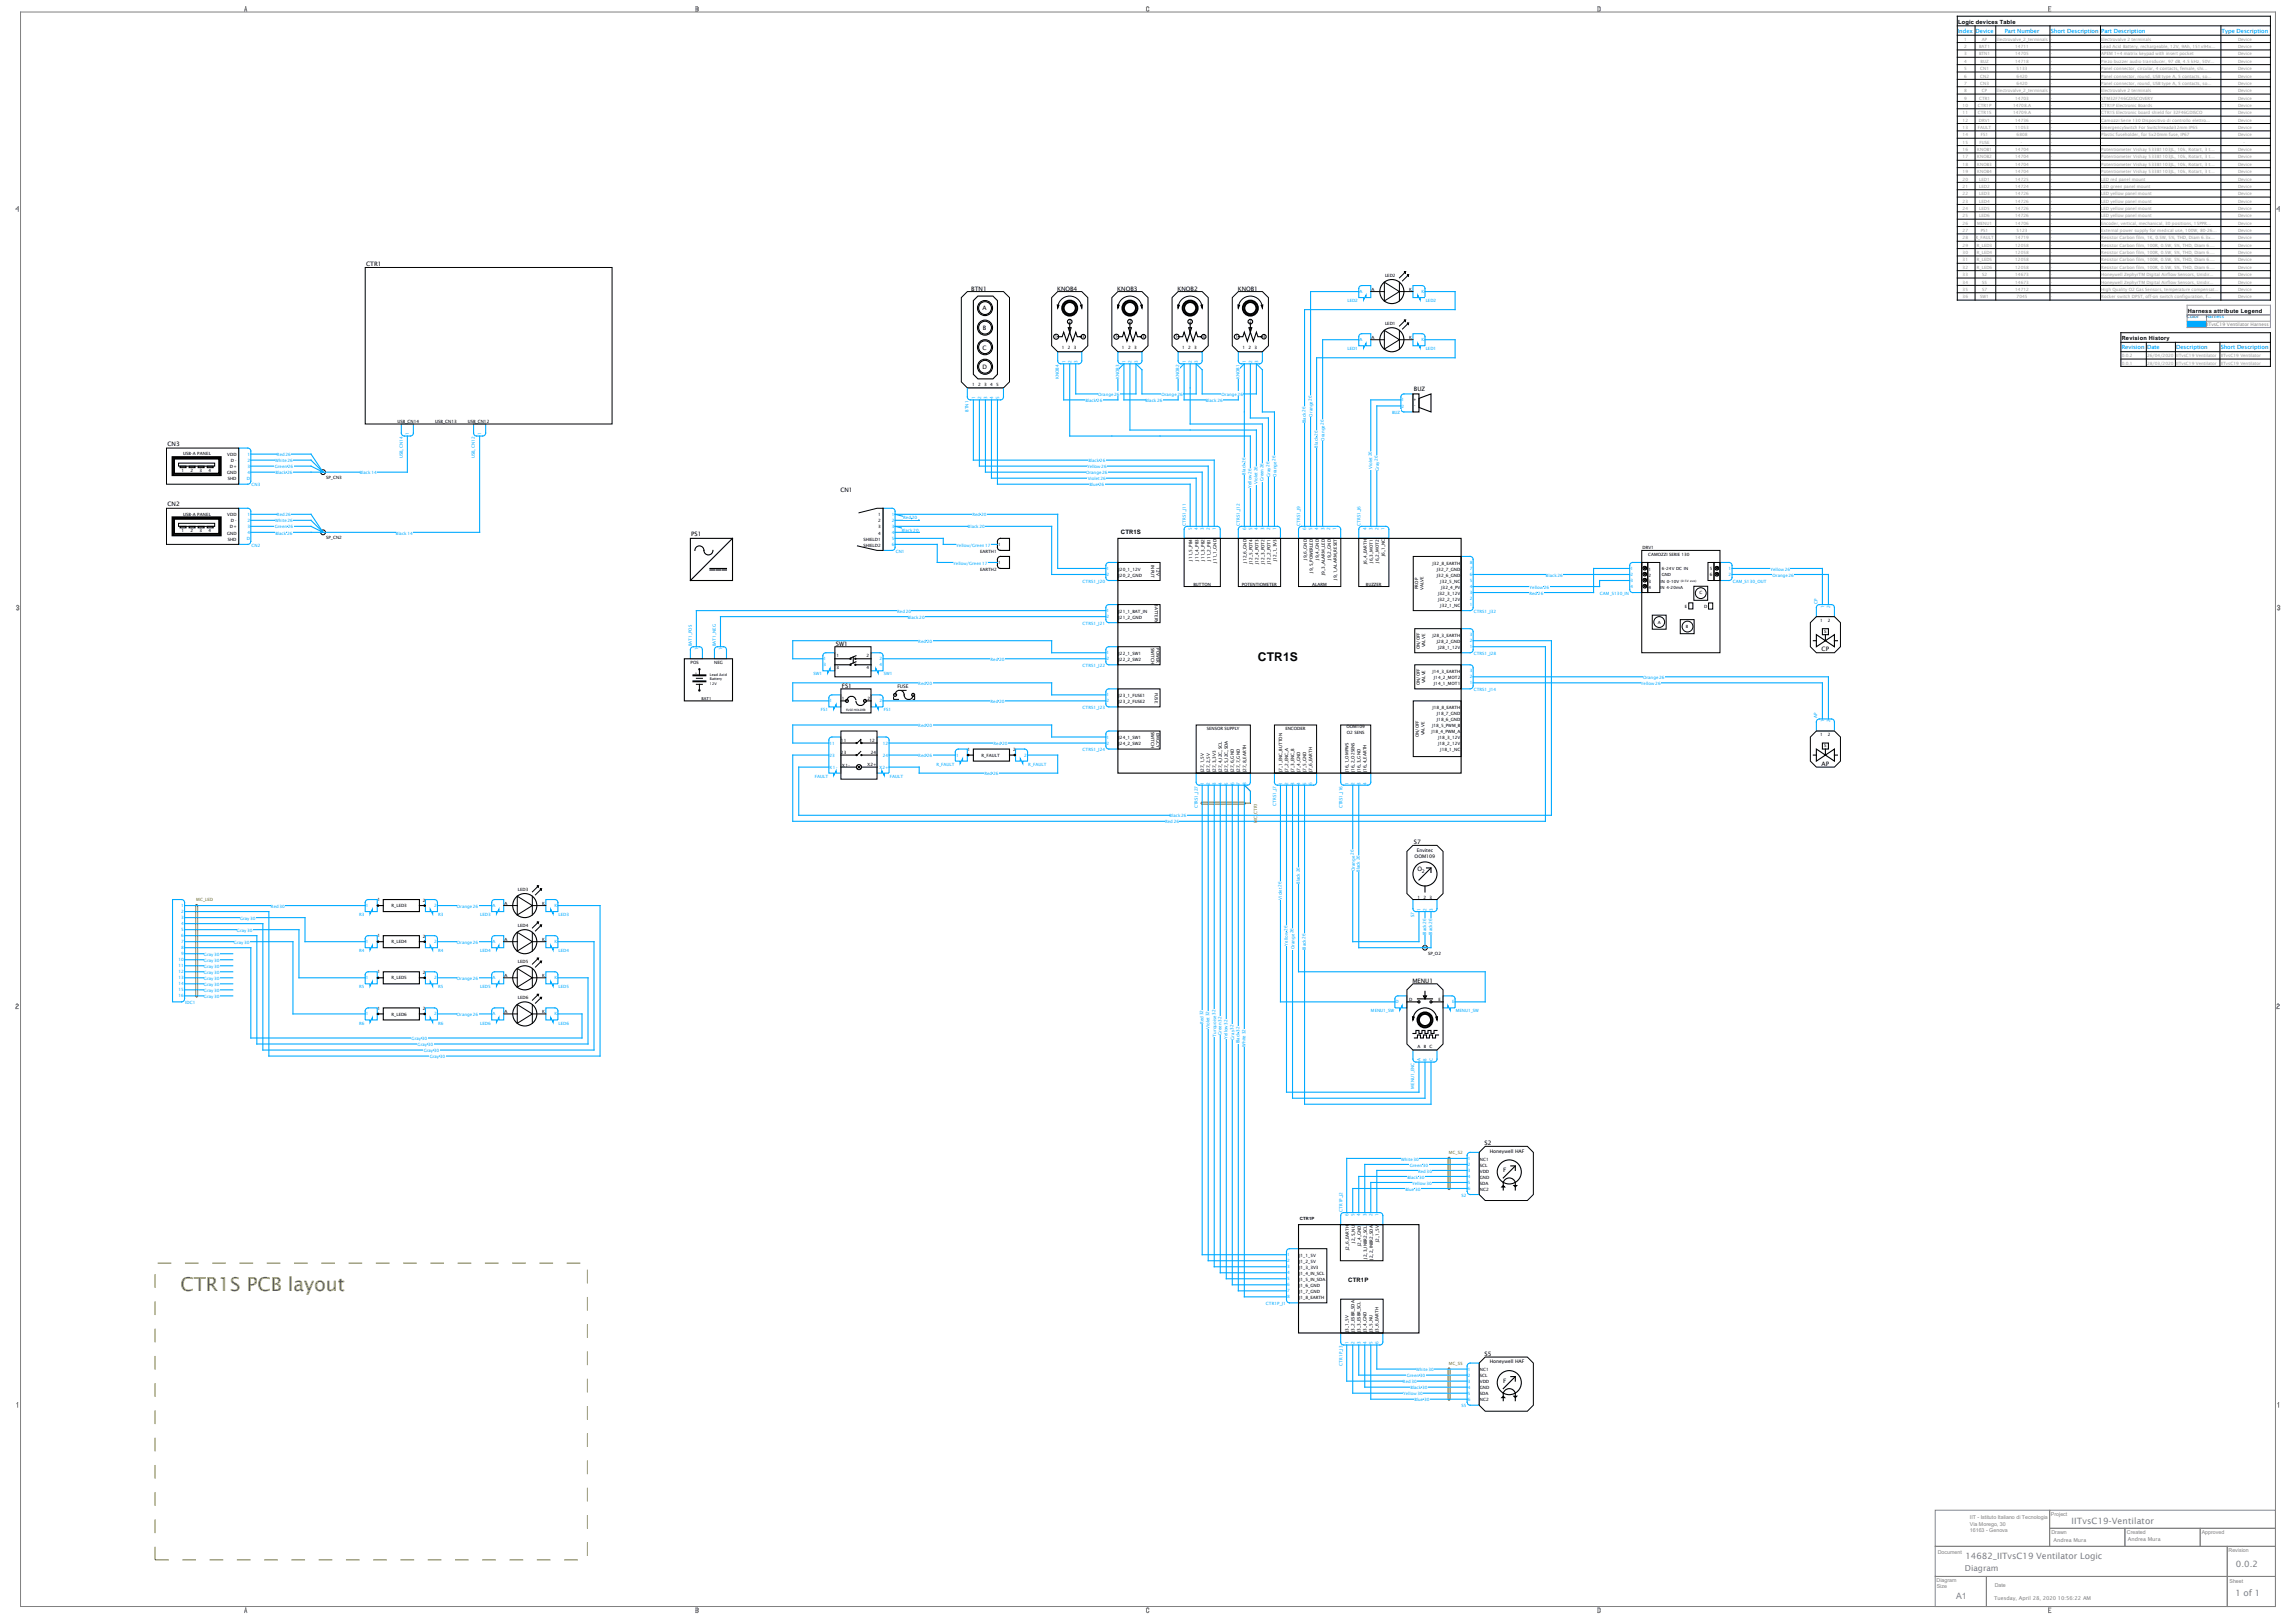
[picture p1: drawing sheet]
<svg xmlns="http://www.w3.org/2000/svg" width="297mm" height="210mm" viewBox="0 0 297 210" stroke-linecap="round" stroke-linejoin="round" font-family="sans-serif">
<defs><g id="words">
<text font-size="2.5" fill="#990" x="23.3" y="167">CTR1S PCB layout</text>
<text font-size="1.6" x="162.7" y="85.5">CTR1S</text>
<g font-size="1.1" fill="#808080">
<text x="268" y="197.2">IITvsC19-Ventilator</text>
<text x="254.2" y="203.3">Diagram</text>
<text x="254.3" y="201.8">14682_IITvsC19 Ventilator Logic</text>
<text x="289.3" y="202.8">0.0.2</text>
<text x="253.1" y="206.9">A1</text>
<text x="289.2" y="206.6">1 of 1</text>
</g>
<g font-size=".8">
<text x="47.4" y="34.5">CTR1</text>
<text x="125.7" y="37.6">BTN1</text>
<text x="127.1" y="40.2">A</text>
<text x="136.8" y="37.6">KNOB4</text>
<text x="144.6" y="37.6">KNOB3</text>
<text x="152.3" y="37.6">KNOB2</text>
<text x="160.1" y="37.6">KNOB1</text>
<text x="127.1" y="47.8">D</text>
<text x="127.1" y="45.2">C</text>
<text x="127.2" y="42.7">B</text>
<text x="182.9" y="50.6">BUZ</text>
<text x="21.7" y="57.7">CN3</text>
<text x="21.7" y="65.4">CN2</text>
<text x="108.7" y="63.7">CN1</text>
<text x="89.4" y="69.3">PS1</text>
<text x="145" y="69.2">CTR1S</text>
<text x="108.1" y="83.6">SW1</text>
<text x="108.9" y="89">FS1</text>
<text x="235.7" y="84.3">CP</text>
<text x="235.7" y="99.1">AP</text>
<text x="182.9" y="109.3">S7</text>
<text x="183.4" y="112.7">O</text>
<text x="182.7" y="127.2">MENU1</text>
<text x="192.1" y="148.2">S2</text>
<text x="194.5" y="151.7">F</text>
<text x="174.4" y="165.9">CTR1P</text>
<text x="192.1" y="175.5">S5</text>
<text x="194.5" y="178.9">F</text>
</g>
<g font-size=".7" fill="#00f">
<text x="253.3" y="4.3">Index</text>
<text x="255.6" y="4.3">Device</text>
<text x="259.4" y="4.3">Part Number</text>
<text x="265.3" y="4.3">Short Description</text>
<text x="271.8" y="4.3">Part Description</text>
<text x="287.4" y="4.3">Type Description</text>
<text x="274.5" y="45.2">Revision</text>
<text x="277.8" y="45.2">Date</text>
<text x="281.5" y="45.2">Description</text>
<text x="287.3" y="45.2">Short Description</text>
</g>
<g font-size=".7">
<text x="253.3" y="3.1">Logic devices Table</text>
<text x="283.1" y="40.5">Harness attribute Legend</text>
<text x="274.5" y="44">Revision History</text>
</g>
<g font-size=".7" fill="#808080">
<text x="254.8" y="196.6">IIT - Istituto Italiano di Tecnologia</text>
<text x="254.8" y="197.4">Via Morego, 30</text>
<text x="265.3" y="196.2">Project</text>
<text x="250.7" y="201.1">Document</text>
<text x="254.8" y="198.3">16163 - Genova</text>
<text x="265.4" y="198.5">Drawn</text>
<text x="265.7" y="199.5">Andrea Mura</text>
<text x="275.2" y="198.5">Created</text>
<text x="275.3" y="199.5">Andrea Mura</text>
<text x="284.8" y="198.5">Approved</text>
<text x="288.3" y="200.9">Revision</text>
<text x="250.5" y="204.7">Diagram</text>
<text x="250.6" y="205.6">Size</text>
<text x="258" y="207.1">Tuesday, April 28, 2020 10:56:22 AM</text>
<text x="258.1" y="205.4">Date</text>
<text x="288.4" y="204.9">Sheet</text>
</g>
<g font-size=".6" fill="#999">
<text x="254.1" y="5.3">1</text>
<text x="256.4" y="5.3">AP</text>
<text x="258.3" y="5.3">Electrovalve_2_terminals</text>
<text x="265.3" y="5.3">-</text>
<text x="271.8" y="5.3">Electrovalve 2 terminals</text>
<text x="289.5" y="5.3">Device</text>
<text x="254.1" y="6.2">2</text>
<text x="254.1" y="7.2">3</text>
<text x="254.1" y="8.1">4</text>
<text x="254.1" y="9.1">5</text>
<text x="254.1" y="10">6</text>
<text x="254.1" y="11">7</text>
<text x="254.1" y="11.9">8</text>
<text x="256" y="7.2">BTN1</text>
<text x="256" y="6.2">BAT1</text>
<text x="256.2" y="9.1">CN1</text>
<text x="256.2" y="10">CN2</text>
<text x="256.2" y="11">CN3</text>
<text x="256.2" y="8.1">BUZ</text>
<text x="256.4" y="11.9">CP</text>
<text x="258.3" y="11.9">Electrovalve_2_terminals</text>
<text x="260.7" y="6.2">14711</text>
<text x="260.7" y="7.2">14705</text>
<text x="260.7" y="8.1">14718</text>
<text x="260.9" y="9.1">5133</text>
<text x="260.9" y="10">6420</text>
<text x="260.9" y="11">6420</text>
<text x="265.3" y="6.2">-</text>
<text x="265.3" y="7.2">-</text>
<text x="265.3" y="8.1">-</text>
<text x="265.3" y="9.1">-</text>
<text x="265.3" y="10">-</text>
<text x="265.3" y="11">-</text>
<text x="265.3" y="11.9">-</text>
<text x="271.8" y="6.2">Lead Acid Battery, rechargeable, 12V, 9Ah, 151x94x...</text>
<text x="271.8" y="7.2">APEM 1+4 matrix keypad with insert pocket</text>
<text x="271.8" y="8.1">Piezo buzzer audio transducer, 97 dB, 4.5 kHz, 50V...</text>
<text x="271.8" y="9.1">Panel connector, circular, 4 contacts, female, shi...</text>
<text x="271.8" y="10">Panel connector, round, USB type A, 5 contacts, so...</text>
<text x="271.8" y="11">Panel connector, round, USB type A, 5 contacts, so...</text>
<text x="271.8" y="11.9">Electrovalve 2 terminals</text>
<text x="289.5" y="6.2">Device</text>
<text x="289.5" y="7.2">Device</text>
<text x="289.5" y="8.1">Device</text>
<text x="289.5" y="9.1">Device</text>
<text x="289.5" y="10">Device</text>
<text x="289.5" y="11">Device</text>
<text x="289.5" y="11.9">Device</text>
<text x="253.9" y="13.8">10</text>
<text x="253.9" y="14.8">11</text>
<text x="253.9" y="15.7">12</text>
<text x="253.9" y="16.7">13</text>
<text x="253.9" y="17.6">14</text>
<text x="254.1" y="12.9">9</text>
<text x="255.9" y="13.8">CTR1P</text>
<text x="255.9" y="14.8">CTR1S</text>
<text x="255.9" y="16.7">FAULT</text>
<text x="256" y="15.7">DRV1</text>
<text x="256" y="12.9">CTR1</text>
<text x="256.3" y="17.6">FS1</text>
<text x="260.4" y="13.8">14708.A</text>
<text x="260.4" y="14.8">14709.A</text>
<text x="260.7" y="12.9">14703</text>
<text x="260.7" y="15.7">14736</text>
<text x="260.7" y="16.7">11053</text>
<text x="260.9" y="17.6">6808</text>
<text x="265.3" y="12.9">-</text>
<text x="265.3" y="13.8">-</text>
<text x="265.3" y="14.8">-</text>
<text x="265.3" y="15.7">-</text>
<text x="265.3" y="16.7">-</text>
<text x="265.3" y="17.6">-</text>
<text x="271.8" y="12.9">STM32F746GDISCOVERY</text>
<text x="271.8" y="13.8">CTR1P Electronic Boards</text>
<text x="271.8" y="14.8">CTR1S Electronic board shield for 32F46GDISCO</text>
<text x="271.8" y="15.7">Camozzi Serie 130 Dispositivo di controllo elettro...</text>
<text x="271.8" y="16.7">EmergencySwitch For SwitchHeadø32mm IP65</text>
<text x="271.8" y="17.6">Plastic fuseholder, for 5x20mm fuse, IP67</text>
<text x="289.5" y="12.9">Device</text>
<text x="289.5" y="13.8">Device</text>
<text x="289.5" y="14.8">Device</text>
<text x="289.5" y="15.7">Device</text>
<text x="289.5" y="16.7">Device</text>
<text x="289.5" y="17.6">Device</text>
<text x="253.9" y="18.6">15</text>
<text x="253.9" y="19.6">16</text>
<text x="253.9" y="20.5">17</text>
<text x="253.9" y="21.5">18</text>
<text x="253.9" y="22.4">19</text>
<text x="253.9" y="23.4">20</text>
<text x="255.8" y="19.6">KNOB1</text>
<text x="255.8" y="20.5">KNOB2</text>
<text x="255.8" y="21.5">KNOB3</text>
<text x="255.8" y="22.4">KNOB4</text>
<text x="256.1" y="23.4">LED1</text>
<text x="256.1" y="18.6">FUSE</text>
<text x="260.7" y="19.6">14704</text>
<text x="260.7" y="20.5">14704</text>
<text x="260.7" y="21.5">14704</text>
<text x="260.7" y="22.4">14704</text>
<text x="260.7" y="23.4">14725</text>
<text x="265.3" y="18.6">-</text>
<text x="265.3" y="19.6">-</text>
<text x="265.3" y="20.5">-</text>
<text x="265.3" y="21.5">-</text>
<text x="265.3" y="22.4">-</text>
<text x="265.3" y="23.4">-</text>
<text x="271.8" y="18.6">-</text>
<text x="271.8" y="19.6">Potentiometer Vishay 533B1103JL, 10k, Rotart, 3 t...</text>
<text x="271.8" y="20.5">Potentiometer Vishay 533B1103JL, 10k, Rotart, 3 t...</text>
<text x="271.8" y="21.5">Potentiometer Vishay 533B1103JL, 10k, Rotart, 3 t...</text>
<text x="271.8" y="22.4">Potentiometer Vishay 533B1103JL, 10k, Rotart, 3 t...</text>
<text x="271.8" y="23.4">LED red panel mount</text>
<text x="289.5" y="19.6">Device</text>
<text x="289.5" y="20.5">Device</text>
<text x="289.5" y="21.5">Device</text>
<text x="289.5" y="22.4">Device</text>
<text x="289.5" y="23.4">Device</text>
<text x="253.9" y="24.3">21</text>
<text x="253.9" y="25.3">22</text>
<text x="253.9" y="26.2">23</text>
<text x="253.9" y="27.2">24</text>
<text x="253.9" y="28.1">25</text>
<text x="253.9" y="29.1">26</text>
<text x="255.8" y="29.1">MENU1</text>
<text x="256.1" y="24.3">LED2</text>
<text x="256.1" y="25.3">LED3</text>
<text x="256.1" y="26.2">LED4</text>
<text x="256.1" y="27.2">LED5</text>
<text x="256.1" y="28.1">LED6</text>
<text x="260.7" y="24.3">14724</text>
<text x="260.7" y="25.3">14726</text>
<text x="260.7" y="26.2">14726</text>
<text x="260.7" y="27.2">14726</text>
<text x="260.7" y="28.1">14726</text>
<text x="260.7" y="29.1">14706</text>
<text x="265.3" y="24.3">-</text>
<text x="265.3" y="25.3">-</text>
<text x="265.3" y="26.2">-</text>
<text x="265.3" y="27.2">-</text>
<text x="265.3" y="28.1">-</text>
<text x="265.3" y="29.1">-</text>
<text x="271.8" y="24.3">LED green panel mount</text>
<text x="271.8" y="25.3">LED yellow panel mount</text>
<text x="271.8" y="26.2">LED yellow panel mount</text>
<text x="271.8" y="27.2">LED yellow panel mount</text>
<text x="271.8" y="28.1">LED yellow panel mount</text>
<text x="271.8" y="29.1">Encoder, vertical, mechanical, 30 positions, 15PPR...</text>
<text x="289.5" y="24.3">Device</text>
<text x="289.5" y="25.3">Device</text>
<text x="289.5" y="26.2">Device</text>
<text x="289.5" y="27.2">Device</text>
<text x="289.5" y="28.1">Device</text>
<text x="289.5" y="29.1">Device</text>
<text x="253.9" y="30">27</text>
<text x="253.9" y="31">28</text>
<text x="253.9" y="31.9">29</text>
<text x="253.9" y="32.9">30</text>
<text x="253.9" y="33.8">31</text>
<text x="253.9" y="34.8">32</text>
<text x="253.9" y="35.7">33</text>
<text x="255.6" y="31">R_FAULT</text>
<text x="255.7" y="31.9">R_LED3</text>
<text x="255.7" y="32.9">R_LED4</text>
<text x="255.7" y="33.8">R_LED5</text>
<text x="255.7" y="34.8">R_LED6</text>
<text x="256.3" y="30">PS1</text>
<text x="256.4" y="35.7">S2</text>
<text x="260.7" y="31">14719</text>
<text x="260.7" y="31.9">12058</text>
<text x="260.7" y="32.9">12058</text>
<text x="260.7" y="33.8">12058</text>
<text x="260.7" y="34.8">12058</text>
<text x="260.7" y="35.7">14673</text>
<text x="260.9" y="30">5123</text>
<text x="265.3" y="30">-</text>
<text x="265.3" y="31">-</text>
<text x="265.3" y="31.9">-</text>
<text x="265.3" y="32.9">-</text>
<text x="265.3" y="33.8">-</text>
<text x="265.3" y="34.8">-</text>
<text x="265.3" y="35.7">-</text>
<text x="271.8" y="30">External power supply for medical use, 100W, 80-26...</text>
<text x="271.8" y="31">Resistor Carbon film, 1K, 0.5W, 5%, THD, Diam 6.3x...</text>
<text x="271.8" y="31.9">Resistor Carbon film, 100R, 0.5W, 5%, THD, Diam 6....</text>
<text x="271.8" y="32.9">Resistor Carbon film, 100R, 0.5W, 5%, THD, Diam 6....</text>
<text x="271.8" y="33.8">Resistor Carbon film, 100R, 0.5W, 5%, THD, Diam 6....</text>
<text x="271.8" y="34.8">Resistor Carbon film, 100R, 0.5W, 5%, THD, Diam 6....</text>
<text x="271.8" y="35.7">Honeywell ZephyrTM Digital Airflow Sensors, Unidir...</text>
<text x="289.5" y="30">Device</text>
<text x="289.5" y="31">Device</text>
<text x="289.5" y="31.9">Device</text>
<text x="289.5" y="32.9">Device</text>
<text x="289.5" y="33.8">Device</text>
<text x="289.5" y="34.8">Device</text>
<text x="289.5" y="35.7">Device</text>
<text x="253.9" y="36.7">34</text>
<text x="253.9" y="37.6">35</text>
<text x="253.9" y="38.6">36</text>
<text x="256.2" y="38.6">SW1</text>
<text x="256.4" y="36.7">S5</text>
<text x="256.4" y="37.6">S7</text>
<text x="260.7" y="36.7">14673</text>
<text x="260.7" y="37.6">14712</text>
<text x="260.9" y="38.6">7045</text>
<text x="265.3" y="36.7">-</text>
<text x="265.3" y="37.6">-</text>
<text x="265.3" y="38.6">-</text>
<text x="271.8" y="36.7">Honeywell ZephyrTM Digital Airflow Sensors, Unidir...</text>
<text x="271.8" y="37.6">High Quality O2 Gas Sensors, temperature compensat...</text>
<text x="271.8" y="38.6">Rocker switch DPST, off-on switch configuration, f...</text>
<text x="289.5" y="36.7">Device</text>
<text x="289.5" y="37.6">Device</text>
<text x="289.5" y="38.6">Device</text>
<text x="274.5" y="46.2">0.0.2</text>
<text x="274.5" y="47.2">0.0.1</text>
<text x="277.8" y="46.2">26/04/2020</text>
<text x="277.8" y="47.2">28/03/2020</text>
<text x="281.5" y="46.2">IITvsC19 Ventilator</text>
<text x="281.5" y="47.2">IITvsC19 Ventilator</text>
<text x="287.3" y="46.2">IITvsC19 Ventilator</text>
<text x="287.3" y="47.2">IITvsC19 Ventilator</text>
</g>
<g font-size=".6">
<text x="179.2" y="35.8">LED2</text>
<text x="138.3" y="41.8">2</text>
<text x="146" y="41.8">2</text>
<text x="153.8" y="41.8">2</text>
<text x="161.6" y="41.8">2</text>
<text x="177.4" y="37.6">A</text>
<text x="182.3" y="37.6">K</text>
<text x="136.5" y="43.8">1</text>
<text x="137.4" y="45.2">1</text>
<text x="138.1" y="45.2">2</text>
<text x="138.9" y="45.2">3</text>
<text x="140" y="43.8">3</text>
<text x="144.3" y="43.8">1</text>
<text x="145.2" y="45.2">1</text>
<text x="145.9" y="45.2">2</text>
<text x="146.7" y="45.2">3</text>
<text x="147.8" y="43.8">3</text>
<text x="152.1" y="43.8">1</text>
<text x="152.9" y="45.2">1</text>
<text x="153.7" y="45.2">2</text>
<text x="154.5" y="45.2">3</text>
<text x="155.6" y="43.8">3</text>
<text x="159.8" y="43.8">1</text>
<text x="160.7" y="45.2">1</text>
<text x="161.5" y="45.2">2</text>
<text x="162.3" y="45.2">3</text>
<text x="163.4" y="43.8">3</text>
<text x="177.4" y="43.9">A</text>
<text x="179.2" y="42">LED1</text>
<text x="182.3" y="43.9">K</text>
<text x="125.8" y="50">1</text>
<text x="126.5" y="50">2</text>
<text x="127.3" y="50">3</text>
<text x="128.1" y="50">4</text>
<text x="128.9" y="50">5</text>
<text x="182.9" y="51.9">+</text>
<text x="183" y="52.7">-</text>
<text x="23.7" y="58.9">USB-A PANEL</text>
<text x="29.4" y="59">VDD</text>
<text x="29.9" y="59.8">D -</text>
<text x="51.4" y="54.8">USB_CN14</text>
<text x="56.3" y="54.8">USB_CN13</text>
<text x="60.5" y="54.8">USB_CN12</text>
<text x="23.5" y="61.1">1</text>
<text x="24.7" y="61.1">2</text>
<text x="25.8" y="61.1">3</text>
<text x="27" y="61.1">4</text>
<text x="29.4" y="61.4">GND</text>
<text x="29.5" y="62.2">SHD</text>
<text x="29.7" y="60.6">D+</text>
<text x="42.2" y="62">SP_CN3</text>
<text x="23.5" y="68.9">1</text>
<text x="23.7" y="66.7">USB-A PANEL</text>
<text x="24.7" y="68.9">2</text>
<text x="25.8" y="68.9">3</text>
<text x="27" y="68.9">4</text>
<text x="29.4" y="69.2">GND</text>
<text x="29.4" y="66.8">VDD</text>
<text x="29.5" y="70">SHD</text>
<text x="29.7" y="68.4">D+</text>
<text x="29.9" y="67.6">D -</text>
<text x="42.2" y="69.8">SP_CN2</text>
<text x="111.7" y="70">SHIELD1</text>
<text x="111.7" y="70.7">SHIELD2</text>
<text x="113.6" y="66.8">1</text>
<text x="113.6" y="67.6">2</text>
<text x="113.6" y="68.4">3</text>
<text x="113.6" y="69.2">4</text>
<text x="126.8" y="71.5">EARTH1</text>
<text x="129.1" y="70.7">1</text>
<text x="212.5" y="71.1">DRV1</text>
<text x="213.2" y="72">CAMOZZI SERIE 130</text>
<text x="126.8" y="73.8">EARTH2</text>
<text x="129.1" y="73">1</text>
<text x="144.7" y="73.8">J20_1_12V</text>
<text x="144.7" y="74.6">J20_2_GND</text>
<text x="148.9" y="73.1" transform="rotate(90 148.9 73.1)">INPUT</text>
<text x="149.6" y="73.4" transform="rotate(90 149.6 73.4)">12V</text>
<text x="154.3" y="72.5" transform="rotate(-90 154.3 72.5)">J11_5_PB4</text>
<text x="154.4" y="75.8">BUTTON</text>
<text x="155" y="72.5" transform="rotate(-90 155 72.5)">J11_4_PB3</text>
<text x="155.8" y="72.5" transform="rotate(-90 155.8 72.5)">J11_3_PB2</text>
<text x="156.6" y="72.5" transform="rotate(-90 156.6 72.5)">J11_2_PB1</text>
<text x="157.4" y="72.8" transform="rotate(-90 157.4 72.8)">J11_1_GND</text>
<text x="160.6" y="75.8">POTENTIOMETER</text>
<text x="161.3" y="72.8" transform="rotate(-90 161.3 72.8)">J12_6_GND</text>
<text x="162" y="73" transform="rotate(-90 162 73)">J12_5_POT4</text>
<text x="162.8" y="73" transform="rotate(-90 162.8 73)">J12_4_POT3</text>
<text x="163.6" y="73" transform="rotate(-90 163.6 73)">J12_3_POT2</text>
<text x="164.4" y="73" transform="rotate(-90 164.4 73)">J12_2_POT1</text>
<text x="165.2" y="72.6" transform="rotate(-90 165.2 72.6)">J12_1_3V3</text>
<text x="169.1" y="72.4" transform="rotate(-90 169.1 72.4)">J9_6_GND</text>
<text x="169.8" y="75.8">ALARM</text>
<text x="169.8" y="74.1" transform="rotate(-90 169.8 74.1)">J9_5_POWERLED</text>
<text x="170.6" y="72.4" transform="rotate(-90 170.6 72.4)">J9_4_GND</text>
<text x="171.4" y="74.4" transform="rotate(-90 171.4 74.4)">J9_3_ALARM_LED</text>
<text x="172.2" y="72.4" transform="rotate(-90 172.2 72.4)">J9_2_GND</text>
<text x="172.9" y="75" transform="rotate(-90 172.9 75)">J9_1_ALARM_RESET</text>
<text x="176.7" y="75.8">BUZZER</text>
<text x="176.8" y="73" transform="rotate(-90 176.8 73)">J6_4_EARTH</text>
<text x="177.6" y="72.8" transform="rotate(-90 177.6 72.8)">J6_3_MOT1</text>
<text x="178.4" y="72.8" transform="rotate(-90 178.4 72.8)">J6_2_MOT2</text>
<text x="179.2" y="72" transform="rotate(-90 179.2 72)">J6_1_NC</text>
<text x="183.5" y="76.2" transform="rotate(-90 183.5 76.2)">PROP</text>
<text x="184.2" y="76.4" transform="rotate(-90 184.2 76.4)">VALVE</text>
<text x="185.3" y="73.1">J32_8_EARTH</text>
<text x="185.9" y="73.8">J32_7_GND</text>
<text x="185.9" y="74.6">J32_6_GND</text>
<text x="186.1" y="77">J32_3_12V</text>
<text x="186.1" y="77.7">J32_2_12V</text>
<text x="186.3" y="75.4">J32_5_NC</text>
<text x="186.5" y="76.2">J32_4_PV</text>
<text x="213.3" y="76.2">4</text>
<text x="213.3" y="75.4">3</text>
<text x="213.3" y="74.6">2</text>
<text x="213.3" y="73.8">1</text>
<text x="219.9" y="76.9">C</text>
<text x="221.2" y="73.8">5</text>
<text x="221.2" y="74.6">6</text>
<text x="144.7" y="80.1">J21_2_GND</text>
<text x="144.7" y="79.3">J21_1_BAT_IN</text>
<text x="148.9" y="83.8" transform="rotate(90 148.9 83.8)">SWITCH</text>
<text x="149.4" y="78.2" transform="rotate(90 149.4 78.2)">BATTERY</text>
<text x="149.6" y="83.9" transform="rotate(90 149.6 83.9)">POWER</text>
<text x="184.4" y="83.8" transform="rotate(-90 184.4 83.8)">VALVE</text>
<text x="185.3" y="82.4">J28_3_EARTH</text>
<text x="185.9" y="83.2">J28_2_GND</text>
<text x="186.1" y="84">J28_1_12V</text>
<text x="186.3" y="78.5">J32_1_NC</text>
<text x="214.5" y="80.7">A</text>
<text x="218" y="78.6">E</text>
<text x="218.1" y="81.3">B</text>
<text x="220.5" y="78.7">D</text>
<text x="235.5" y="80.5">1</text>
<text x="236" y="81.9">S</text>
<text x="236.5" y="80.5">2</text>
<text x="89.3" y="85.9">POS</text>
<text x="92.4" y="85.9">NEG</text>
<text x="108.2" y="85">1</text>
<text x="108.2" y="86.5">3</text>
<text x="112.1" y="85">2</text>
<text x="112.1" y="86.6">4</text>
<text x="116.1" y="89">FUSE</text>
<text x="144.7" y="85.5">J22_2_SW2</text>
<text x="144.7" y="84.8">J22_1_SW1</text>
<text x="149.4" y="89.7" transform="rotate(90 149.4 89.7)">FUSE</text>
<text x="183.7" y="88.7" transform="rotate(-90 183.7 88.7)">ON/OFF</text>
<text x="183.7" y="84" transform="rotate(-90 183.7 84)">ON/OFF</text>
<text x="184.4" y="88.4" transform="rotate(-90 184.4 88.4)">VALVE</text>
<text x="185.3" y="87.1">J14_3_EARTH</text>
<text x="185.5" y="87.9">J14_2_MOT2</text>
<text x="185.5" y="88.6">J14_1_MOT1</text>
<text x="108.8" y="96">11</text>
<text x="108.9" y="90.6">1</text>
<text x="112.2" y="90.6">2</text>
<text x="112.5" y="96">12</text>
<text x="144.7" y="95.7">J24_1_SW1</text>
<text x="144.7" y="91">J23_2_FUSE2</text>
<text x="144.7" y="90.2">J23_1_FUSE1</text>
<text x="148.9" y="94.7" transform="rotate(90 148.9 94.7)">SWITCH</text>
<text x="149.6" y="94.8" transform="rotate(90 149.6 94.8)">EMGCY</text>
<text x="156.1" y="94.5">SENSOR SUPPLY</text>
<text x="166.3" y="94.5">ENCODER</text>
<text x="174.2" y="94.3">OOM109</text>
<text x="174.3" y="95">O2 SENS</text>
<text x="183.6" y="95.4" transform="rotate(-90 183.6 95.4)">ON/OFF</text>
<text x="184.3" y="95.2" transform="rotate(-90 184.3 95.2)">VALVE</text>
<text x="185.2" y="94.9">J18_4_PWM_A</text>
<text x="185.3" y="94.1">J18_5_PWM_B</text>
<text x="185.3" y="91.8">J18_8_EARTH</text>
<text x="185.9" y="92.5">J18_7_GND</text>
<text x="185.9" y="93.3">J18_6_GND</text>
<text x="186.1" y="95.7">J18_3_12V</text>
<text x="235.5" y="95.3">1</text>
<text x="236.5" y="95.3">2</text>
<text x="108.8" y="97.5">23</text>
<text x="108.9" y="99.2">X1-</text>
<text x="112.2" y="99.2">X2+</text>
<text x="112.7" y="97.6">24</text>
<text x="125.2" y="97.2">1</text>
<text x="127" y="97.9">R_FAULT</text>
<text x="131.1" y="97.2">2</text>
<text x="144.7" y="96.4">J24_2_SW2</text>
<text x="155.7" y="100" transform="rotate(-90 155.7 100)">J27_1_5V</text>
<text x="156.5" y="100" transform="rotate(-90 156.5 100)">J27_2_5V</text>
<text x="157.3" y="100" transform="rotate(-90 157.3 100)">J27_3_3V3</text>
<text x="158.1" y="100" transform="rotate(-90 158.1 100)">J27_4_I2C_SCL</text>
<text x="158.9" y="100" transform="rotate(-90 158.9 100)">J27_5_I2C_SDA</text>
<text x="159.6" y="100" transform="rotate(-90 159.6 100)">J27_6_GND</text>
<text x="160.4" y="100" transform="rotate(-90 160.4 100)">J27_7_GND</text>
<text x="161.2" y="100" transform="rotate(-90 161.2 100)">J27_8_EARTH</text>
<text x="165.9" y="100" transform="rotate(-90 165.9 100)">J7_1_ENC_BUTTON</text>
<text x="166.7" y="100" transform="rotate(-90 166.7 100)">J7_2_ENC_A</text>
<text x="167.4" y="100" transform="rotate(-90 167.4 100)">J7_3_ENC_B</text>
<text x="168.2" y="100" transform="rotate(-90 168.2 100)">J7_4_GND</text>
<text x="169" y="100" transform="rotate(-90 169 100)">J7_5_GND</text>
<text x="169.8" y="100" transform="rotate(-90 169.8 100)">J7_6_EARTH</text>
<text x="174.4" y="100" transform="rotate(-90 174.4 100)">J16_1_OMPWS</text>
<text x="175.2" y="100" transform="rotate(-90 175.2 100)">J16_2_O2SENS</text>
<text x="176" y="100" transform="rotate(-90 176 100)">J16_3_GND</text>
<text x="176.8" y="100" transform="rotate(-90 176.8 100)">J16_4_EARTH</text>
<text x="186.1" y="96.4">J18_2_12V</text>
<text x="186.3" y="97.2">J18_1_NC</text>
<text x="236" y="96.7">S</text>
<text x="183" y="111.1">OOM109</text>
<text x="183.3" y="110.3">Envitec</text>
<text x="184" y="112.9">2</text>
<text x="48.8" y="116.6">1</text>
<text x="50.6" y="117.4">R_LED3</text>
<text x="54.7" y="116.7">2</text>
<text x="65.3" y="117.1">A</text>
<text x="67" y="115.3">LED3</text>
<text x="67" y="119.9">LED4</text>
<text x="70.1" y="117.1">K</text>
<text x="183.4" y="116.4">1</text>
<text x="184.2" y="116.4">2</text>
<text x="185" y="116.4">3</text>
<text x="48.8" y="126">1</text>
<text x="48.8" y="121.3">1</text>
<text x="50.6" y="122.1">R_LED4</text>
<text x="54.7" y="121.4">2</text>
<text x="65.3" y="121.8">A</text>
<text x="67" y="124.6">LED5</text>
<text x="70.1" y="121.8">K</text>
<text x="184.8" y="123.6">SP_O2</text>
<text x="48.8" y="130.6">1</text>
<text x="50.6" y="131.4">R_LED6</text>
<text x="50.6" y="126.8">R_LED5</text>
<text x="54.7" y="130.7">2</text>
<text x="54.7" y="126">2</text>
<text x="65.3" y="131.1">A</text>
<text x="65.3" y="126.4">A</text>
<text x="67" y="129.3">LED6</text>
<text x="70.1" y="131.1">K</text>
<text x="70.1" y="126.4">K</text>
<text x="182.3" y="129.5">D</text>
<text x="186.1" y="129.5">E</text>
<text x="183.4" y="135.6">A</text>
<text x="184.2" y="135.6">B</text>
<text x="184.9" y="135.6">C</text>
<text x="192.7" y="149.2">Honeywell HAF</text>
<text x="191.5" y="150.2">NC1</text>
<text x="191.5" y="151">SCL</text>
<text x="191.5" y="151.7">VDD</text>
<text x="191.5" y="152.5">GND</text>
<text x="191.5" y="153.3">SDA</text>
<text x="191.5" y="154.1">NC2</text>
<text x="168.2" y="157.9">CTR1P</text>
<text x="174.5" y="161.8" transform="rotate(-90 174.5 161.8)">J2_6_EARTH</text>
<text x="175.3" y="160.8" transform="rotate(-90 175.3 160.8)">J2_5_NU</text>
<text x="176.1" y="161.3" transform="rotate(-90 176.1 161.3)">J2_4_GND</text>
<text x="178.4" y="160.7" transform="rotate(-90 178.4 160.7)">J2_1_5V</text>
<text x="168.1" y="162.7">J1_1_5V</text>
<text x="168.1" y="163.4">J1_2_5V</text>
<text x="168.1" y="164.2">J1_3_3V3</text>
<text x="168.1" y="165">J1_4_IN_SCL</text>
<text x="168.1" y="165.8">J1_5_IN_SDA</text>
<text x="168.1" y="166.5">J1_6_GND</text>
<text x="168.1" y="167.3">J1_7_GND</text>
<text x="176.8" y="162.9" transform="rotate(-90 176.8 162.9)">J2_3_INBR2_SCL</text>
<text x="177.6" y="163" transform="rotate(-90 177.6 163)">J2_2_INBR2_SDA</text>
<text x="168.1" y="168.1">J1_8_EARTH</text>
<text x="174.4" y="172.4" transform="rotate(-90 174.4 172.4)">J3_1_5V</text>
<text x="175.2" y="172.4" transform="rotate(-90 175.2 172.4)">J3_2_ESBR_SDA</text>
<text x="176" y="172.4" transform="rotate(-90 176 172.4)">J3_3_ESBR_SCL</text>
<text x="176.8" y="172.4" transform="rotate(-90 176.8 172.4)">J3_4_GND</text>
<text x="177.6" y="172.4" transform="rotate(-90 177.6 172.4)">J3_5_NU</text>
<text x="178.3" y="172.4" transform="rotate(-90 178.3 172.4)">J3_6_EARTH</text>
<text x="191.5" y="177.5">NC1</text>
<text x="191.5" y="178.2">SCL</text>
<text x="191.5" y="179">VDD</text>
<text x="191.5" y="179.8">GND</text>
<text x="192.7" y="176.4">Honeywell HAF</text>
<text x="191.5" y="180.6">SDA</text>
<text x="191.5" y="181.3">NC2</text>
</g>
<g font-size=".6" fill="#0af">
<text x="174.3" y="39.1">LED2</text>
<text x="175.9" y="37.9">A</text>
<text x="183.9" y="37.9">K</text>
<text x="184.4" y="39.1">LED2</text>
<text x="137.8" y="47" transform="rotate(-90 137.8 47)">1</text>
<text x="138.6" y="47" transform="rotate(-90 138.6 47)">2</text>
<text x="139.4" y="47" transform="rotate(-90 139.4 47)">3</text>
<text x="145.6" y="47" transform="rotate(-90 145.6 47)">1</text>
<text x="146.4" y="47" transform="rotate(-90 146.4 47)">2</text>
<text x="147.2" y="47" transform="rotate(-90 147.2 47)">3</text>
<text x="153.4" y="47" transform="rotate(-90 153.4 47)">1</text>
<text x="154.2" y="47" transform="rotate(-90 154.2 47)">2</text>
<text x="155" y="47" transform="rotate(-90 155 47)">3</text>
<text x="161.2" y="47" transform="rotate(-90 161.2 47)">1</text>
<text x="162" y="47" transform="rotate(-90 162 47)">2</text>
<text x="162.8" y="47" transform="rotate(-90 162.8 47)">3</text>
<text x="174.3" y="45.3">LED1</text>
<text x="175.9" y="44.2">A</text>
<text x="183.9" y="44.2">K</text>
<text x="184.4" y="45.3">LED1</text>
<text x="125.3" y="53.3" transform="rotate(-90 125.3 53.3)">BTN1</text>
<text x="126.1" y="51.7" transform="rotate(-90 126.1 51.7)">1</text>
<text x="126.9" y="51.7" transform="rotate(-90 126.9 51.7)">2</text>
<text x="127.7" y="51.7" transform="rotate(-90 127.7 51.7)">3</text>
<text x="128.5" y="51.7" transform="rotate(-90 128.5 51.7)">4</text>
<text x="129.3" y="51.7" transform="rotate(-90 129.3 51.7)">5</text>
<text x="137" y="49.1" transform="rotate(-90 137 49.1)">KNOB4</text>
<text x="140.4" y="52">Black26</text>
<text x="142.1" y="51.3">Orange26</text>
<text x="144.8" y="49.1" transform="rotate(-90 144.8 49.1)">KNOB3</text>
<text x="148.2" y="52">Black26</text>
<text x="150.3" y="51.3">Orange26</text>
<text x="152.6" y="49.1" transform="rotate(-90 152.6 49.1)">KNOB2</text>
<text x="156" y="52">Black26</text>
<text x="158" y="51.3">Orange26</text>
<text x="160.3" y="49.1" transform="rotate(-90 160.3 49.1)">KNOB1</text>
<text x="169.8" y="53.9" transform="rotate(-90 169.8 53.9)">Orange26</text>
<text x="180.1" y="53.6">BUZ</text>
<text x="181.3" y="52.7">2</text>
<text x="181.3" y="52">1</text>
<text x="32" y="59.7">2</text>
<text x="32" y="59">1</text>
<text x="35.6" y="59.8">White26</text>
<text x="35.8" y="59">Red26</text>
<text x="52.1" y="59.3" transform="rotate(-90 52.1 59.3)">USB_CN14</text>
<text x="52.9" y="56.3" transform="rotate(-90 52.9 56.3)">1</text>
<text x="61.4" y="59.3" transform="rotate(-90 61.4 59.3)">USB_CN12</text>
<text x="62.3" y="56.3" transform="rotate(-90 62.3 56.3)">1</text>
<text x="140.8" y="59.8">Black26</text>
<text x="168.9" y="54.8" transform="rotate(-90 168.9 54.8)">Black26</text>
<text x="170.5" y="57.9" transform="rotate(-90 170.5 57.9)">Black26</text>
<text x="171.4" y="57" transform="rotate(-90 171.4 57)">Orange26</text>
<text x="31.9" y="62.1">D</text>
<text x="32" y="61.3">4</text>
<text x="32" y="60.5">3</text>
<text x="32.5" y="62.9">CN3</text>
<text x="35.5" y="60.6">Green26</text>
<text x="35.6" y="61.4">Black26</text>
<text x="46.5" y="61.4">Black14</text>
<text x="140.5" y="61.4">Orange26</text>
<text x="140.6" y="60.6">Yellow26</text>
<text x="140.7" y="62.2">Violet26</text>
<text x="140.9" y="62.9">Blue26</text>
<text x="161.1" y="61.4" transform="rotate(-90 161.1 61.4)">Black26</text>
<text x="161.9" y="63.2" transform="rotate(-90 161.9 63.2)">Yellow26</text>
<text x="162.7" y="62.7" transform="rotate(-90 162.7 62.7)">Violet26</text>
<text x="163.5" y="62.3" transform="rotate(-90 163.5 62.3)">Green26</text>
<text x="164.3" y="61.7" transform="rotate(-90 164.3 61.7)">Gray26</text>
<text x="165.1" y="61.7" transform="rotate(-90 165.1 61.7)">Orange26</text>
<text x="177.5" y="60.7" transform="rotate(-90 177.5 60.7)">Violet26</text>
<text x="178.4" y="60.9" transform="rotate(-90 178.4 60.9)">Gray26</text>
<text x="31.9" y="69.9">D</text>
<text x="32" y="69.1">4</text>
<text x="32" y="68.3">3</text>
<text x="32" y="67.5">2</text>
<text x="32" y="66.8">1</text>
<text x="32.5" y="70.7">CN2</text>
<text x="35.5" y="68.4">Green26</text>
<text x="35.6" y="67.6">White26</text>
<text x="35.6" y="69.2">Black26</text>
<text x="35.8" y="66.8">Red26</text>
<text x="51.2" y="69.2">Black14</text>
<text x="115.4" y="70.7">6</text>
<text x="115.4" y="69.9">5</text>
<text x="115.4" y="69.1">4</text>
<text x="115.4" y="68.3">3</text>
<text x="115.4" y="67.5">2</text>
<text x="115.4" y="66.8">1</text>
<text x="115.9" y="71.5">CN1</text>
<text x="116.7" y="68.8">Black20</text>
<text x="116.9" y="67.2">Red20</text>
<text x="123.7" y="70.7">Yellow/Green17</text>
<text x="125.2" y="68.4">Black20</text>
<text x="125.8" y="66.8">Red20</text>
<text x="153.4" y="68" transform="rotate(-90 153.4 68)">CTRS1_J11</text>
<text x="154.2" y="68.6" transform="rotate(-90 154.2 68.6)">5</text>
<text x="155" y="68.6" transform="rotate(-90 155 68.6)">4</text>
<text x="155.8" y="68.6" transform="rotate(-90 155.8 68.6)">3</text>
<text x="156.5" y="68.6" transform="rotate(-90 156.5 68.6)">2</text>
<text x="157.3" y="68.6" transform="rotate(-90 157.3 68.6)">1</text>
<text x="160.4" y="68" transform="rotate(-90 160.4 68)">CTRS1_J12</text>
<text x="161.2" y="68.6" transform="rotate(-90 161.2 68.6)">6</text>
<text x="162" y="68.6" transform="rotate(-90 162 68.6)">5</text>
<text x="162.7" y="68.6" transform="rotate(-90 162.7 68.6)">4</text>
<text x="163.5" y="68.6" transform="rotate(-90 163.5 68.6)">3</text>
<text x="164.3" y="68.6" transform="rotate(-90 164.3 68.6)">2</text>
<text x="165.1" y="68.6" transform="rotate(-90 165.1 68.6)">1</text>
<text x="168.2" y="68" transform="rotate(-90 168.2 68)">CTRS1_J9</text>
<text x="169" y="68.6" transform="rotate(-90 169 68.6)">6</text>
<text x="169.8" y="68.6" transform="rotate(-90 169.8 68.6)">5</text>
<text x="170.5" y="68.6" transform="rotate(-90 170.5 68.6)">4</text>
<text x="171.3" y="68.6" transform="rotate(-90 171.3 68.6)">3</text>
<text x="172.1" y="68.6" transform="rotate(-90 172.1 68.6)">2</text>
<text x="172.9" y="68.6" transform="rotate(-90 172.9 68.6)">1</text>
<text x="176" y="68" transform="rotate(-90 176 68)">CTRS1_J6</text>
<text x="176.8" y="68.6" transform="rotate(-90 176.8 68.6)">4</text>
<text x="177.6" y="68.6" transform="rotate(-90 177.6 68.6)">3</text>
<text x="178.3" y="68.6" transform="rotate(-90 178.3 68.6)">2</text>
<text x="179.1" y="68.6" transform="rotate(-90 179.1 68.6)">1</text>
<text x="123.3" y="73.1">Yellow/Green17</text>
<text x="140.1" y="75.4">CTRS1_J20</text>
<text x="143.2" y="74.5">2</text>
<text x="143.2" y="73.8">1</text>
<text x="190.1" y="77.7">2</text>
<text x="190.1" y="76.9">3</text>
<text x="190.1" y="76.1">4</text>
<text x="190.1" y="75.3">5</text>
<text x="190.1" y="74.5">6</text>
<text x="190.1" y="73.8">7</text>
<text x="190.1" y="73">8</text>
<text x="197.9" y="77">Red26</text>
<text x="197.9" y="76.2">Yellow26</text>
<text x="200" y="74.6">Black26</text>
<text x="207" y="77">CAM_S130_IN</text>
<text x="210.9" y="76.1">4</text>
<text x="210.9" y="75.3">3</text>
<text x="210.9" y="74.5">2</text>
<text x="210.9" y="73.8">1</text>
<text x="223.6" y="74.5">2</text>
<text x="223.6" y="73.8">1</text>
<text x="224.2" y="75.4">CAM_S130_OUT</text>
<text x="229" y="73.8">Yellow26</text>
<text x="229.3" y="74.6">Orange26</text>
<text x="89.5" y="83.6" transform="rotate(-90 89.5 83.6)">BAT1_POS</text>
<text x="92.6" y="83.6" transform="rotate(-90 92.6 83.6)">BAT1_NEG</text>
<text x="116.1" y="79.3">Red20</text>
<text x="117.4" y="80.1">Black20</text>
<text x="118.8" y="83.2">Red20</text>
<text x="140.1" y="80.9">CTRS1_J21</text>
<text x="143.2" y="80">2</text>
<text x="143.2" y="79.2">1</text>
<text x="190.1" y="83.9">1</text>
<text x="190.1" y="83.1">2</text>
<text x="190.1" y="82.3">3</text>
<text x="190.1" y="78.4">1</text>
<text x="190.7" y="79.3">CTRS1_J32</text>
<text x="235.1" y="78.2" transform="rotate(-90 235.1 78.2)">CP</text>
<text x="236" y="78.7" transform="rotate(-90 236 78.7)">1</text>
<text x="236.8" y="78.7" transform="rotate(-90 236.8 78.7)">2</text>
<text x="90.3" y="84.1" transform="rotate(-90 90.3 84.1)">1</text>
<text x="93.4" y="84.1" transform="rotate(-90 93.4 84.1)">1</text>
<text x="105.2" y="87.4">SW1</text>
<text x="106.5" y="86.2">3</text>
<text x="106.5" y="85.5">1</text>
<text x="113.8" y="86.2">4</text>
<text x="113.8" y="85.5">2</text>
<text x="114.3" y="87.4">SW1</text>
<text x="118.8" y="88.6">Red20</text>
<text x="128.1" y="85.5">Red20</text>
<text x="140.1" y="86.3">CTRS1_J22</text>
<text x="143.2" y="85.5">2</text>
<text x="143.2" y="84.7">1</text>
<text x="190.1" y="88.6">1</text>
<text x="190.1" y="87.8">2</text>
<text x="190.1" y="87">3</text>
<text x="190.7" y="89.4">CTRS1_J14</text>
<text x="190.7" y="84.8">CTRS1_J28</text>
<text x="212.3" y="88.6">Yellow26</text>
<text x="212.6" y="87.9">Orange26</text>
<text x="106.2" y="92.1">FS1</text>
<text x="107.3" y="90.9">1</text>
<text x="113.8" y="90.9">2</text>
<text x="114.3" y="92.1">FS1</text>
<text x="118.8" y="94.1">Red20</text>
<text x="128.1" y="91">Red20</text>
<text x="140.1" y="91.8">CTRS1_J23</text>
<text x="143.2" y="95.6">1</text>
<text x="143.2" y="90.9">2</text>
<text x="143.2" y="90.1">1</text>
<text x="235.1" y="93" transform="rotate(-90 235.1 93)">AP</text>
<text x="236" y="93.5" transform="rotate(-90 236 93.5)">1</text>
<text x="236.8" y="93.5" transform="rotate(-90 236.8 93.5)">2</text>
<text x="105.4" y="100.6">FAULT</text>
<text x="107.3" y="99.5">X1-</text>
<text x="107.3" y="97.9">23</text>
<text x="107.3" y="96.4">11</text>
<text x="113.8" y="99.5">X2+</text>
<text x="114.2" y="97.9">24</text>
<text x="114.2" y="96.4">12</text>
<text x="115.1" y="100.6">FAULT</text>
<text x="118.8" y="98">Red26</text>
<text x="121.1" y="99.1">R_FAULT</text>
<text x="123.7" y="97.9">1</text>
<text x="127.4" y="100.3">Red26</text>
<text x="128.5" y="96.4">Red20</text>
<text x="132.5" y="97.9">2</text>
<text x="133" y="99.1">R_FAULT</text>
<text x="140.1" y="97.2">CTRS1_J24</text>
<text x="143.2" y="96.4">2</text>
<text x="155.7" y="101.5" transform="rotate(-90 155.7 101.5)">1</text>
<text x="156.5" y="101.5" transform="rotate(-90 156.5 101.5)">2</text>
<text x="157.3" y="101.5" transform="rotate(-90 157.3 101.5)">3</text>
<text x="158.1" y="101.5" transform="rotate(-90 158.1 101.5)">4</text>
<text x="158.9" y="101.5" transform="rotate(-90 158.9 101.5)">5</text>
<text x="159.6" y="101.5" transform="rotate(-90 159.6 101.5)">6</text>
<text x="160.4" y="101.5" transform="rotate(-90 160.4 101.5)">7</text>
<text x="161.2" y="101.5" transform="rotate(-90 161.2 101.5)">8</text>
<text x="165.9" y="101.5" transform="rotate(-90 165.9 101.5)">1</text>
<text x="166.6" y="101.5" transform="rotate(-90 166.6 101.5)">2</text>
<text x="167.4" y="101.5" transform="rotate(-90 167.4 101.5)">3</text>
<text x="168.2" y="101.5" transform="rotate(-90 168.2 101.5)">4</text>
<text x="169" y="101.5" transform="rotate(-90 169 101.5)">5</text>
<text x="169.8" y="101.5" transform="rotate(-90 169.8 101.5)">6</text>
<text x="174.4" y="101.5" transform="rotate(-90 174.4 101.5)">1</text>
<text x="175.2" y="101.5" transform="rotate(-90 175.2 101.5)">2</text>
<text x="176" y="101.5" transform="rotate(-90 176 101.5)">3</text>
<text x="176.8" y="101.5" transform="rotate(-90 176.8 101.5)">4</text>
<text x="150.7" y="106.6">Red26</text>
<text x="151.3" y="105.8">Black26</text>
<text x="155" y="104.6" transform="rotate(-90 155 104.6)">CTRS1_J27</text>
<text x="165.1" y="104.3" transform="rotate(-90 165.1 104.3)">CTRS1_J7</text>
<text x="173.7" y="104.6" transform="rotate(-90 173.7 104.6)">CTRS1_J16</text>
<text x="175.3" y="112.7" transform="rotate(-90 175.3 112.7)">Orange26</text>
<text x="175.9" y="112.8" transform="rotate(-90 175.9 112.8)">Black26</text>
<text x="23.4" y="117.4">1</text>
<text x="23.4" y="118.2">2</text>
<text x="23.4" y="118.9">3</text>
<text x="23.4" y="119.7">4</text>
<text x="31.1" y="119">Gray30</text>
<text x="35.1" y="117.5">Red30</text>
<text x="46.5" y="118.6">R3</text>
<text x="47.3" y="117.4">1</text>
<text x="56.2" y="117.4">2</text>
<text x="56.7" y="118.6">R3</text>
<text x="59.1" y="117.5">Orange26</text>
<text x="62.1" y="118.6">LED3</text>
<text x="63.7" y="117.4">A</text>
<text x="71.7" y="117.4">K</text>
<text x="72.3" y="118.6">LED3</text>
<text x="165.8" y="116.4" transform="rotate(-90 165.8 116.4)">Violet26</text>
<text x="168.2" y="114.4" transform="rotate(-90 168.2 114.4)">Black26</text>
<text x="182.9" y="118.7" transform="rotate(-90 182.9 118.7)">S7</text>
<text x="183.8" y="117.9" transform="rotate(-90 183.8 117.9)">1</text>
<text x="184.6" y="117.9" transform="rotate(-90 184.6 117.9)">2</text>
<text x="185.4" y="117.9" transform="rotate(-90 185.4 117.9)">3</text>
<text x="23.1" y="124.4">10</text>
<text x="23.1" y="125.2">11</text>
<text x="23.1" y="126">12</text>
<text x="23.4" y="120.5">5</text>
<text x="23.4" y="121.3">6</text>
<text x="23.4" y="122.1">7</text>
<text x="23.4" y="122.8">8</text>
<text x="23.4" y="123.6">9</text>
<text x="26.4" y="123.7">Gray30</text>
<text x="26.4" y="124.5">Gray30</text>
<text x="26.4" y="125.3">Gray30</text>
<text x="30.3" y="122.1">Gray30</text>
<text x="30.7" y="120.6">Gray30</text>
<text x="46.5" y="123.2">R4</text>
<text x="47.3" y="122.1">1</text>
<text x="56.2" y="122.1">2</text>
<text x="56.7" y="123.2">R4</text>
<text x="59.1" y="122.1">Orange26</text>
<text x="62.1" y="123.2">LED4</text>
<text x="63.7" y="122.1">A</text>
<text x="71.7" y="122.1">K</text>
<text x="72.3" y="123.2">LED4</text>
<text x="166.6" y="122.4" transform="rotate(-90 166.6 122.4)">Yellow26</text>
<text x="167.5" y="122.9" transform="rotate(-90 167.5 122.9)">Orange26</text>
<text x="168.9" y="123" transform="rotate(-90 168.9 123)">Black26</text>
<text x="184.5" y="121" transform="rotate(-90 184.5 121)">Black26</text>
<text x="185.3" y="121" transform="rotate(-90 185.3 121)">Black26</text>
<text x="23.1" y="126.7">13</text>
<text x="23.1" y="127.5">14</text>
<text x="23.1" y="128.3">15</text>
<text x="23.1" y="129.1">16</text>
<text x="24" y="129.9">IDC1</text>
<text x="26.4" y="126">Gray30</text>
<text x="26.4" y="126.8">Gray30</text>
<text x="26.4" y="127.6">Gray30</text>
<text x="26.4" y="128.4">Gray30</text>
<text x="26.4" y="129.2">Gray30</text>
<text x="46.5" y="127.9">R5</text>
<text x="47.3" y="126.7">1</text>
<text x="47.3" y="131.4">1</text>
<text x="56.2" y="126.7">2</text>
<text x="56.2" y="131.4">2</text>
<text x="56.7" y="127.9">R5</text>
<text x="59.1" y="126.8">Orange26</text>
<text x="59.1" y="131.5">Orange26</text>
<text x="62.1" y="127.9">LED5</text>
<text x="63.7" y="131.4">A</text>
<text x="63.7" y="126.7">A</text>
<text x="71.7" y="126.7">K</text>
<text x="71.7" y="131.4">K</text>
<text x="72.3" y="127.9">LED5</text>
<text x="177.4" y="131">MENU1_SW</text>
<text x="180.5" y="129.9">D</text>
<text x="187.9" y="129.9">E</text>
<text x="188.3" y="131">MENU1_SW</text>
<text x="46.5" y="132.6">R6</text>
<text x="53.3" y="134.6">Gray30</text>
<text x="54" y="135.4">Gray30</text>
<text x="54.8" y="136.2">Gray30</text>
<text x="55.6" y="136.9">Gray30</text>
<text x="56.7" y="132.6">R6</text>
<text x="62.1" y="132.6">LED6</text>
<text x="72.3" y="132.6">LED6</text>
<text x="155.7" y="132.5" transform="rotate(-90 155.7 132.5)">Red32</text>
<text x="156.5" y="133.2" transform="rotate(-90 156.5 133.2)">Violet32</text>
<text x="157.3" y="134.1" transform="rotate(-90 157.3 134.1)">Turquoise32</text>
<text x="158" y="134" transform="rotate(-90 158 134)">Green32</text>
<text x="158.8" y="134.4" transform="rotate(-90 158.8 134.4)">Yellow32</text>
<text x="159.7" y="134.6" transform="rotate(-90 159.7 134.6)">Gray32</text>
<text x="160.4" y="135" transform="rotate(-90 160.4 135)">Black32</text>
<text x="161.1" y="135.5" transform="rotate(-90 161.1 135.5)">White32</text>
<text x="183.8" y="137.4" transform="rotate(-90 183.8 137.4)">A</text>
<text x="184.6" y="137.4" transform="rotate(-90 184.6 137.4)">B</text>
<text x="185.4" y="137.4" transform="rotate(-90 185.4 137.4)">C</text>
<text x="183" y="140.9" transform="rotate(-90 183 140.9)">MENU1_ENC</text>
<text x="181.3" y="150.2">White30</text>
<text x="181.8" y="154.1">Blue30</text>
<text x="182.1" y="152.5">Black30</text>
<text x="182.4" y="151">Green30</text>
<text x="182.7" y="153.3">Yellow30</text>
<text x="183.5" y="151.7">Red30</text>
<text x="189.1" y="154.9">S2</text>
<text x="189.9" y="154">6</text>
<text x="189.9" y="153.2">5</text>
<text x="189.9" y="152.4">4</text>
<text x="189.9" y="151.7">3</text>
<text x="189.9" y="150.9">2</text>
<text x="189.9" y="150.1">1</text>
<text x="173.7" y="156.8" transform="rotate(-90 173.7 156.8)">CTR1P_J2</text>
<text x="174.4" y="157.4" transform="rotate(-90 174.4 157.4)">6</text>
<text x="175.2" y="157.4" transform="rotate(-90 175.2 157.4)">5</text>
<text x="176" y="157.4" transform="rotate(-90 176 157.4)">4</text>
<text x="176.8" y="157.4" transform="rotate(-90 176.8 157.4)">3</text>
<text x="177.6" y="157.4" transform="rotate(-90 177.6 157.4)">2</text>
<text x="178.3" y="157.4" transform="rotate(-90 178.3 157.4)">1</text>
<text x="166.5" y="167.2">7</text>
<text x="166.5" y="166.5">6</text>
<text x="166.5" y="165.7">5</text>
<text x="166.5" y="164.9">4</text>
<text x="166.5" y="164.1">3</text>
<text x="166.5" y="163.4">2</text>
<text x="166.5" y="162.6">1</text>
<text x="163.8" y="168.9">CTR1P_J1</text>
<text x="166.5" y="168">8</text>
<text x="174.4" y="174" transform="rotate(-90 174.4 174)">1</text>
<text x="175.2" y="174" transform="rotate(-90 175.2 174)">2</text>
<text x="176" y="174" transform="rotate(-90 176 174)">3</text>
<text x="176.8" y="174" transform="rotate(-90 176.8 174)">4</text>
<text x="177.6" y="174" transform="rotate(-90 177.6 174)">5</text>
<text x="178.3" y="174" transform="rotate(-90 178.3 174)">6</text>
<text x="173.7" y="176.7" transform="rotate(-90 173.7 176.7)">CTR1P_J3</text>
<text x="181.5" y="179">Red30</text>
<text x="182" y="178.2">Green30</text>
<text x="182.5" y="179.8">Black30</text>
<text x="183.2" y="177.5">White30</text>
<text x="189.9" y="179.7">4</text>
<text x="189.9" y="178.9">3</text>
<text x="189.9" y="178.2">2</text>
<text x="189.9" y="177.4">1</text>
<text x="181.5" y="180.6">Yellow30</text>
<text x="183" y="181.3">Blue30</text>
<text x="189.1" y="182.1">S5</text>
<text x="189.9" y="181.3">6</text>
<text x="189.9" y="180.5">5</text>
</g>
<g font-size=".6" fill="#00f">
<text x="282.9" y="41.2">Color</text>
<text x="285.4" y="41.2">Harness</text>
</g>
<text font-size=".6" fill="#808080" x="285.4" y="42.2">IITvsC19 Ventilator Harness</text>
<g font-size=".6" fill="#990">
<text x="162.6" y="106.5" transform="rotate(-90 162.6 106.5)">MC_CTR1</text>
<text x="25.4" y="116.6">MC_LED</text>
<text x="187.4" y="149.4">MC_S2</text>
<text x="187.4" y="176.6">MC_S5</text>
</g>
<text font-size=".5" fill="#0af" x="282.9" y="42.1">- - - - - - - -</text>
<g font-size=".5">
<text x="214.8" y="76.2">IN 4-20mA</text>
<text x="214.8" y="75.4">IN 0-10V</text>
<text x="215" y="74.5">GND</text>
<text x="215" y="73.8">6-24V DC IN</text>
<text x="91.8" y="87.5">Lead Acid</text>
<text x="91.8" y="88.1">Battery</text>
<text x="91.8" y="88.6">12V</text>
<text x="90.8" y="90.5">BAT1</text>
</g>
<g font-size=".4">
<text x="217.5" y="75.4">(0-5V evo)</text>
<text x="89.9" y="87.3">+</text>
<text x="109.5" y="92">FUSE HOLDER</text>
</g>
</g></defs>
<path d="M2.7 1.6h291.7v206.3h-291.7zM250.4 195.4h14.8v4.7h-14.8zM265.2 197.8h9.7v2.3h-9.7zM265.2 195.4h29.2v2.4h-29.2zM274.9 197.8h9.7v2.3h-9.7zM284.6 197.8h9.8v2.3h-9.8zM250.4 200.1h37.7v3.9h-37.7zM250.4 204h6.6v3.9h-6.6zM257 204h31.1v3.9h-31.1zM288.1 204h6.3v3.9h-6.3zM288.1 200.1h6.3v3.9h-6.3z" fill="none" stroke="#808080" stroke-width=".13"/>
<path d="M283 39.5h10.7v2.9h-10.7zM283 40.7h10.7M283 41.6h10.7M285.5 40.7v1.7" fill="none" stroke="#999" stroke-width=".13"/>
<path d="M282.9 41.6h2.4v.7h-2.4z" fill="#0af"/>
<g fill="none" stroke="#000" stroke-width=".13">
<path d="M253.2 2.1h40.5v36.7h-40.5zM253.2 3.3h40.5M253.2 4.6h40.5M253.2 5.5h40.5M253.2 6.5h40.5M253.2 7.4h40.5M253.2 8.4h40.5M253.2 9.3h40.5M253.2 10.3h40.5M253.2 11.2h40.5M253.2 12.2h40.5M253.2 13.1h40.5"/>
<path d="M253.2 14.1h40.5M253.2 15h40.5M253.2 16h40.5M253.2 16.9h40.5M253.2 17.9h40.5M253.2 18.8h40.5M253.2 19.8h40.5M255.5 3.3v35.5M258.2 3.3v35.5M265.2 3.3v35.5M271.7 3.3v35.5M287.3 3.3v35.5"/>
<path d="M47.2 34.6h32v20.3h-32zM124.4 38.5l.7-.8h4.7l.8 .8v10.9l-.8 .8h-4.7l-.7-.8zM136.1 38.5l.7-.8h3.2l.7 .8v6.2l-.7 .8h-3.2l-.7-.8zM136.8 39.5h.2l-.2 .4zM136.8 39.9a1.56 1.56 0 0 1 1.6-1.6 1.56 1.56 0 0 1 1.6 1.6M139.8 39.5h.2v.4zM143.8 38.5l.8-.8h3.1l.8 .8v6.2l-.8 .8h-3.1l-.8-.8zM144.6 39.5h.2l-.2 .4zM144.6 39.9a1.56 1.56 0 0 1 1.6-1.6 1.56 1.56 0 0 1 1.5 1.6M147.6 39.5h.2l-.1 .4zM151.6 38.5l.8-.8h3.1l.8 .8v6.2l-.8 .8h-3.1l-.8-.8zM152.4 39.5h.2l-.2 .4z"/>
<path d="M152.4 39.9a1.56 1.56 0 0 1 1.6-1.6 1.56 1.56 0 0 1 1.5 1.6M155.4 39.5h.2l-.1 .4zM159.4 38.5l.8-.8h3.1l.8 .8v6.2l-.8 .8h-3.1l-.8-.8zM160.2 39.5h.2l-.2 .4zM160.2 39.9a1.56 1.56 0 0 1 1.6-1.6 1.56 1.56 0 0 1 1.5 1.6M163.2 39.5h.2l-.1 .4zM177.3 37.7h1.8M179.1 36.5l1.9 1.2-1.9 1.2zM181 36.5v2.4M181 37.7h1.8M181.8 35.4v-.2h-.2h.2l-.7 .8M182.2 35.8v-.2h-.2h.2l-.8 .7"/>
<path d="M253.2 20.7h40.5M253.2 21.7h40.5M253.2 22.6h40.5M253.2 23.6h40.5M253.2 24.6h40.5M253.2 25.5h40.5M253.2 26.5h40.5M253.2 27.4h40.5M253.2 28.4h40.5M253.2 29.3h40.5M253.2 30.3h40.5M253.2 31.2h40.5"/>
<path d="M253.2 32.2h40.5M253.2 33.1h40.5M253.2 34.1h40.5M253.2 35h40.5M253.2 36h40.5M253.2 36.9h40.5M253.2 37.9h40.5M21.5 58h9.4v4.7h-9.4zM23.1 59.9h4.7v.4h-4.7zM138.2 42.4h.4l-.2 .6zM146 42.4h.4l-.2 .6zM153.8 42.4h.4l-.2 .6z"/>
<path d="M161.6 42.4h.4l-.2 .6zM177.3 44h1.8M179.1 42.8l1.9 1.2-1.9 1.2zM181 42.8v2.4M181 44h1.8M181.8 41.6v-.2h-.2h.2l-.7 .8M182.2 42v-.2h-.2h.2l-.8 .8M274.4 43.1h19.3v4.3h-19.3zM274.4 44.3h19.3M274.4 45.5h19.3M274.4 46.5h19.3M277.7 44.3v3.1"/>
<path d="M281.4 44.3v3.1M287.2 44.3v3.1M21.5 65.8h9.4v4.6h-9.4zM23.1 67.7h4.7v.4h-4.7zM23.3 60.3h.8v.2h-.8zM23.3 68.1h.8v.2h-.8zM24.5 60.3h.7v.2h-.7zM24.5 68.1h.7v.2h-.7zM25.6 60.3h.8v.2h-.8zM25.6 68.1h.8v.2h-.8zM26.8 60.3h.8v.2h-.8zM26.8 68.1h.8v.2h-.8z"/>
<path d="M111.1 66.4l2.4-.6h.7v5.4h-.7l-2.6-.6M144.6 72.8h5.5v2.3h-5.5zM144.6 78.2h5.5v2.4h-5.5zM153.2 69.7h4.7v6.2h-4.7zM160.2 69.7h5.5v6.2h-5.5zM168 69.7h5.5v6.2h-5.5zM175.8 69.7h3.9v6.2h-3.9zM182.8 72h6.2v7h-6.2zM212.4 72.8h.8v3.9h-.8zM212.4 71.2h10.1v13.3h-10.1zM213.2 72.8h1.5v3.9h-1.5zM213.8 79.6h1.8v1.8h-1.8z"/>
<path d="M218.5 78h.5v.8h-.5zM219.1 75.9h1.8v1.8h-1.8zM221 72.8h.7v2.3h-.7zM221 78h.6v.8h-.6zM221.7 72.8h.8v2.3h-.8zM235 79.8h2.3l.8 .8v3.1l-.8 .8h-2.3l-.8-.8v-3.1zM90.1 88.6h.8M90.1 87.8h.8M90.5 86.6v.8M90.5 88.6v.7M108 83.7h4.7v3.9h-4.7zM108.8 89.1h3.9v3.2h-3.9z"/>
<path d="M108.8 94.6h4.7v6.2h-4.7zM108.8 99.3h2M108.8 97.7h1.9M108.8 96.2h1.9M110.9 96.2l.5-.5v.5h2.1M110.9 99l.5 .5M111.4 99l-.5 .5M111.4 97.2l-.5 .5M111.4 99.3h2.1M111.5 97.7h2M144.6 83.7h5.5v2.3h-5.5zM144.6 89.1h5.5v2.4h-5.5z"/>
<path d="M144.6 94.6h5.5v2.3h-5.5zM154.7 93.8h7.1v6.3h-7.1zM164.9 93.8h5.4v6.3h-5.4zM173.4 93.8h3.9v6.3h-3.9zM182.8 90.7h6.2v7.2h-6.2zM183 86h6v3.1h-6zM183 81.4h6v3.1h-6zM217.4 80.2h1.8v1.8h-1.8zM234.2 95.4l.8-.8h2.3l.8 .8v3.1l-.8 .8h-2.3l-.8-.8zM65.2 117.2h1.7M66.9 116l2 1.2-2 1.2zM68.9 116v2.4"/>
<path d="M69.6 114.9v-.2h-.1h.1l-.7 .7M69.6 119.5v-.2h-.1h.1l-.7 .8M70 115.2v-.2h-.2h.2l-.7 .8M70 119.9v-.2h-.2h.2l-.7 .8M70.6 117.2h-1.7M182.8 109.4h3.1l.8 .8v5.4l-.8 .8h-3.1l-.8-.8v-5.4zM65.2 131.2h1.7M65.2 126.5h1.7M65.2 121.9h1.7M66.9 130l2 1.2-2 1.2zM66.9 125.3l2 1.2-2 1.3zM66.9 120.7l2 1.2-2 1.2z"/>
<path d="M68.9 120.7v2.4M68.9 125.3v2.5M68.9 130v2.4M68.9 131.2h1.7M68.9 126.5h1.7M68.9 121.9h1.7M69.6 128.9v-.2h-.1h.1l-.7 .7M69.6 124.2v-.2h-.1h.1l-.7 .8M70 129.3v-.2h-.2h.2l-.7 .7M70 124.6v-.2h-.2h.2l-.7 .8M182.8 127.3h3.1l.8 .8v7l-.8 .8h-3.1l-.8-.8v-7zM173.4 158.5h5.5v4.7h-5.5z"/>
<path d="M192.1 148.4h5.5l.8 .7v5.5l-.8 .8h-5.5l-.7-.8v-5.5zM194.5 153.4l.2 .2h-.4zM195.8 153.4h.4l-.2 .2zM168 161.6h3.7v7h-3.7zM173.4 168.1h5.5v4.4h-5.5zM192.1 175.6h5.5l.8 .8v5.4l-.8 .8h-5.5l-.7-.8v-5.4zM194.3 180.9l.2-.2 .2 .2zM195.8 180.7h.4l-.2 .2z"/>
<circle cx="41.8" cy="61.1" r=".31"/>
<circle cx="41.8" cy="68.9" r=".31"/>
<circle cx="220" cy="76.8" r=".7"/>
<circle cx="90.5" cy="89.3" r=".09"/>
<circle cx="90.5" cy="86.6" r=".08"/>
<circle cx="110.8" cy="96.2" r=".08"/>
<circle cx="110.8" cy="97.7" r=".08"/>
<circle cx="111.1" cy="99.3" r=".33"/>
<circle cx="111.4" cy="96.2" r=".08"/>
<circle cx="111.4" cy="97.7" r=".08"/>
<circle cx="214.7" cy="80.5" r=".7"/>
<circle cx="218.3" cy="81.1" r=".7"/>
<circle cx="184.4" cy="122.6" r=".31"/>
</g>
<path d="M20.1 163.5h55.9v38.4h-55.9z" fill="none" stroke="#990" stroke-width=".13" stroke-dasharray="1.8 1.8" stroke-linecap="butt"/>
<path d="M25.3 117.1h.2l.1 .1v11.7l-.2 .1-.1-.1zM155.4 103.9l5.6-.1 .1 .1-.1 .2h-5.5l-.1-.1zM161.1 103.9h.7M187.4 149.8h.1l.1 .1v3.9l-.1 .1-.2-.1zM187.4 177.1h.2v.1v3.9l-.1 .1-.2-.1z" fill="none" stroke="#990" stroke-width=".14"/>
<g fill="none" stroke="#000" stroke-width=".14">
<path d="M126.5 38.3h2l.5 .6v9.5l-.5 .6h-2l-.6-.6v-9.5zM136.8 43.6h.6l.2-.6 .4 1.2 .4-1.2 .4 1.2 .4-1.2 .2 .6h.6h-.2M138.4 41.8v1.2M144.6 43.6h.6l.2-.6 .4 1.2 .4-1.2 .4 1.2 .4-1.2 .2 .6h.5h-.2M146.2 41.8v1.2M152.4 43.6h.6l.2-.6 .4 1.2 .4-1.2 .4 1.2 .3-1.2 .2 .6h.6h-.2M154 41.8v1.2M160.2 43.6h.6l.2-.6 .4 1.2 .4-1.2 .4 1.2 .3-1.2 .2 .6h.6h-.2M161.8 41.8v1.2M182.8 51h.8v2.3h-.8zM183.6 51.6l1.5-.6v2.3l-1.5-.6zM89.3 69.7h5.5v5.4h-5.5z"/>
<path d="M89.9 71.2a.59 .59 0 0 1 .6-.6 .59 .59 0 0 1 .6 .6 .58 .58 0 0 0 .6 .6 .58 .58 0 0 0 .5-.6M91.8 73.6h2.2M91.8 73.8h.6M92.6 73.8h.6M93.4 73.8h.6M94.8 69.7l-5.5 5.4M129.1 72.2l.3-.2h1.2v1.6l-1.4-.1-.2-.3zM129.2 69.7h1.4v1.5h-1.2l-.3-.2-.1-.9zM144.6 69.7h44.4v30.4h-44.4zM212.6 74.9l.3 .3M212.6 75.7l.3 .3M212.6 73.4l.3 .3"/>
<path d="M212.6 74.2l.3 .3M212.9 74.9l-.3 .3M212.9 75.7l-.3 .3M212.9 73.4l-.3 .3M212.9 74.2l-.3 .3M222 73.4l.3 .3M222 74.2l.3 .3M222.3 73.4l-.3 .3M222.3 74.2l-.3 .3M88.5 85.3h6.3v5.4h-6.3zM108 85.3h2M108 86h2"/>
<path d="M108.8 90.7h.8M110.4 85v.8M110.7 85.3h2M110.7 84.9l-.7 .3M110.7 86h2M110.7 85.6l-.7 .3M111.9 90.7h.8M115.8 89.9a.59 .59 0 0 1 .6-.6 .59 .59 0 0 1 .6 .6M117 89.9a.58 .58 0 0 0 .5 .6 .58 .58 0 0 0 .6-.6M125.2 97.7h.7M125.9 96.9h4.7v1.6h-4.7zM130.6 97.7h.8"/>
<path d="M234.6 82.9h.4M234.6 97.7h.4M235 82.1l1.2 .8-1.2 .8zM235 96.9l1.2 .8-1.2 .8zM235.8 81.4h.7v.7h-.7zM235.8 96.2h.7v.7h-.7zM236.2 82.9l1.1-.8v1.6zM236.2 97.7l1.1-.8v1.6zM236.2 82.1v.8M236.2 96.9v.8M237.3 82.9h.4M237.3 97.7h.4"/>
<path d="M48.8 117.2h.8M49.6 116.4h4.7v1.6h-4.7zM54.3 117.2h.7M184.4 114.7v.7M184.5 112.3h.6v.6M185.1 112.3l-1.5 1.6M48.8 131.2h.8M48.8 126.5h.8M48.8 121.9h.8M49.6 130.4h4.7v1.6h-4.7zM49.6 125.8h4.7v1.5h-4.7zM49.6 121.1h4.7v1.5h-4.7z"/>
<path d="M54.3 131.2h.7M54.3 126.5h.7M54.3 121.9h.7M182 129.7h1.6M182.7 131.6h.3l-.2 .4zM182.8 132a1.56 1.56 0 0 1 1.6-1.6 1.56 1.56 0 0 1 1.5 1.6M183.4 129.3h1.9M184.2 128.9h.3l-.1 .4zM184.4 128.3v1M185.1 129.7h1.6M185.7 131.6h.3l-.1 .4zM185.9 133.4h-.4v.3h-.4v-.3h-.4v.3h-.3v-.3h-.4v.3h-.4v-.3h-.4v.3h-.4"/>
<path d="M186.1 133.9h-.4v.4h-.4v-.4h-.4v.4h-.4v-.4h-.3v.4h-.4v-.4h-.4v.4h-.4M168 158.5h15.6v14h-15.6zM194.5 154v-1a.81 .81 0 0 1 .8-.6 .81 .81 0 0 1 .7 .6v1M195.5 150.9h.5v.6M196 150.9l-1.5 1.5M195.5 178.1h.5v.6M196 178.1l-1.5 1.6M194.5 181.3v-1a.81 .81 0 0 1 .8-.6 .81 .81 0 0 1 .7 .6v1"/>
<circle cx="127.4" cy="39.9" r=".97"/>
<circle cx="127.4" cy="39.9" r=".83"/>
<circle cx="180.1" cy="37.7" r="1.56"/>
<circle cx="127.4" cy="42.4" r=".97"/>
<circle cx="127.4" cy="47.5" r=".97"/>
<circle cx="127.4" cy="44.9" r=".97"/>
<circle cx="127.4" cy="47.5" r=".83"/>
<circle cx="127.4" cy="44.9" r=".83"/>
<circle cx="127.4" cy="42.4" r=".83"/>
<circle cx="136.6" cy="43.6" r=".33"/>
<circle cx="138.4" cy="41.6" r=".3"/>
<circle cx="140.1" cy="43.6" r=".3"/>
<circle cx="144.4" cy="43.6" r=".33"/>
<circle cx="146.2" cy="41.6" r=".3"/>
<circle cx="147.9" cy="43.6" r=".29"/>
<circle cx="152.2" cy="43.6" r=".32"/>
<circle cx="154" cy="41.6" r=".3"/>
<circle cx="155.7" cy="43.6" r=".29"/>
<circle cx="160" cy="43.6" r=".32"/>
<circle cx="161.8" cy="41.6" r=".3"/>
<circle cx="163.5" cy="43.6" r=".29"/>
<circle cx="180.1" cy="44" r="1.56"/>
<circle cx="212.8" cy="73.5" r=".23"/>
<circle cx="212.8" cy="75.1" r=".23"/>
<circle cx="212.8" cy="74.3" r=".23"/>
<circle cx="212.8" cy="75.9" r=".23"/>
<circle cx="222.1" cy="73.5" r=".23"/>
<circle cx="222.1" cy="74.3" r=".23"/>
<circle cx="109.6" cy="90.7" r=".2"/>
<circle cx="110" cy="86" r=".08"/>
<circle cx="110" cy="85.3" r=".08"/>
<circle cx="110.7" cy="86" r=".08"/>
<circle cx="110.7" cy="85.3" r=".08"/>
<circle cx="111.9" cy="90.7" r=".2"/>
<circle cx="115.8" cy="89.9" r=".2"/>
<circle cx="118.1" cy="89.9" r=".2"/>
<circle cx="125.3" cy="97.7" r=".09"/>
<circle cx="131.3" cy="97.7" r=".09"/>
<circle cx="48.9" cy="117.2" r=".09"/>
<circle cx="54.9" cy="117.2" r=".1"/>
<circle cx="67.9" cy="117.2" r="1.56"/>
<circle cx="184.4" cy="113.1" r="1.56"/>
<circle cx="48.9" cy="131.2" r=".09"/>
<circle cx="48.9" cy="126.5" r=".09"/>
<circle cx="48.9" cy="121.9" r=".09"/>
<circle cx="54.9" cy="131.2" r=".1"/>
<circle cx="54.9" cy="126.5" r=".1"/>
<circle cx="54.9" cy="121.9" r=".1"/>
<circle cx="67.9" cy="131.2" r="1.56"/>
<circle cx="67.9" cy="126.5" r="1.56"/>
<circle cx="67.9" cy="121.9" r="1.56"/>
<circle cx="183.6" cy="129.7" r=".14"/>
<circle cx="185.1" cy="129.7" r=".14"/>
<circle cx="195.3" cy="151.7" r="1.56"/>
<circle cx="195.3" cy="178.9" r="1.56"/>
</g>
<g fill="none" stroke="#0af" stroke-width=".14">
<path d="M175.8 37.7h-6.2v30.4M176 37h1.3v1.5h-.6v-.3l-.3 .6v-.3h-.6v-1.2zM182.8 37h1.2l.3 .1 .1 1.4h-.7v.3l-.3-.6v.3h-.6zM184.4 37.7h3.8v2.4h-19.4v28M30.9 58h1.2l.3 .2v4.1l-.1 .3-1.4 .1zM32.4 59.5h7.8l1.6 1.6M32.4 58.8h7.8l1.6 2.3M51.9 54.9h1.6l-.1 1.3-.3 .2h-1l-.2-.4zM52.7 56.4v4.7h-20.3M61.3 54.9h1.5v1.3l-.4 .2h-.9l-.2-.4zM62.1 56.4v12.5h-29.7M125.1 50.2h4.7v1.4l-.4 .2-4.1-.1-.2-.3z"/>
<path d="M125.9 51.8v7.7h31.2v8.6M126.7 51.8v8.5h29.6v7.8M127.5 51.8v9.3h28v7M128.3 51.8v10.1h26.4v6.2M129 51.8v10.9h25v5.4M136.8 45.5h3.2l-.1 1.4-.3 .2-2.6-.1-.2-.3zM137.6 47.1v4.7h7v-3.9l.8-.8v4.7h7v-3.9l.8-.8v4.7h7v-3.9l.8-.8v21M138.4 47.1v9.3h23.4v11.7M139.2 47.1v3.9h7.8v-3.9l.7 .8v3.1h7v-3.9l.8 .8v3.1h7v-3.9l.8 .8v5.4h1.6v14.8M144.6 45.5h3.1v1.4l-.3 .2-2.6-.1-.2-.3zM146.2 47.1v8.6h16.3v12.4M152.4 45.5h3.1v1.4l-.4 .2-2.5-.1-.2-.3z"/>
<path d="M154 47.1v7.8h9.3v13.2M160.2 45.5h3.1v1.4l-.4 .2-2.5-.1-.2-.3zM161.8 47.1v7h2.3v14M175.8 44h-4.7v24.1M176 43.2h1.3v1.5h-.6v-.3l-.3 .7v-.4h-.6v-1.1zM181.2 51.8h-3.9v16.3M181.2 52.5h-3.1v15.6M181.3 51.2l.3-.2h1.2v2.3h-1.2l-.3-.2zM182.8 43.2h1.2l.3 .2 .1 1.3h-.7v.4l-.3-.7v.3h-.6zM184.4 44h3.8v2.3h-17.9v21.8M30.9 65.8h1.2l.3 .2v4.1l-.1 .3h-1.4zM32.4 68.1h7.8l1.6 .8"/>
<path d="M32.4 60.3h7.8l1.6 .8M32.4 66.6h7.8l1.6 2.3M32.4 67.3h7.8l1.6 1.6M114.2 65.8h1.2h.2l.2 .4v4.6l-.2 .4h-.2h-1.2zM115.8 68.9h3.1l-3.1-.8h20.3v6.2h7M115.8 67.3h3.1l-3.1-.7h21v7h6.3M115.8 70.4h5.5v2.4h7.7M115.8 69.7h6.2v.7h7M143.1 79h-53v4.7M143.1 79.8h-49.9v3.9M143.1 73l.4-.2h1.1v2.3h-1.1l-.4-.2zM143.3 78.3l1.3-.1v2.4h-1.1l-.4-.2v-1.8z"/>
<path d="M153.4 68.2h4.3l.2 .3v1.2h-4.7v-1.2zM160.3 68.3l.3-.2h4.7l.3 .2 .1 .2v1.2h-5.5zM168 68.3l.4-.2h4.7l.2 .1 .1 .3v1.2h-5.4zM176 68.2h3.5l.2 .3v1.2h-3.9v-1.2zM189 72h1.2l.3 .2 .1 .2v6.2l-.2 .4h-.2h-1.2zM190.6 74.3h20.2M210.8 73.6h-4.6v3.1h-15.6M210.8 75.1h-3.9v.8h-16.3M210.9 73l.3-.2h1.2v3.9h-1.2l-.3-.2zM222.5 72.8h1.2l.3 .2 .1 1.7-.2 .4h-1.4zM224.1 74.3h12.4v3.9M224.1 73.6h11.7v4.6"/>
<path d="M235.2 78.3h1.9l.2 .3v1.2h-2.3v-1.2zM89.5 83.7h1l.3 .2 .1 1.4h-1.6v-1.2zM92.6 83.7h1l.3 .2 .1 1.4h-1.6v-1.2zM106.6 84.5h1.4v2.3h-.6v-.3l-.3 .6v-.3h-.6v-1.9zM107.3 90.1l.3-.2h1.2v1.6h-.6v-.3l-.3 .6v-.3h-.7zM107.4 95.4h1.4v4.7h-.6v-.4l-.3 .7v-.3h-.7v-4.3zM112.7 84.5h1.2l.3 .2v2.1h-.6v.3l-.3-.6v.3h-.6zM112.7 89.9h1.2l.3 .2v1.4h-.6v.3l-.3-.6v.3h-.6zM113.5 95.4h1.1l.4 .2v.2v4.3h-.6v.3l-.3-.7v.4h-.6zM114.2 85.3h28.9M114.2 90.7h28.9M115 97.7h8.6"/>
<path d="M115 96.2h28.1M123.8 97l1.3-.1v1.6h-.6v-.3l-.3 .6v-.3h-.6v-1.2zM131.4 96.9h1.1l.4 .2v1.4h-.6v.3l-.3-.6v.3h-.6zM132.9 97.7h3.9v2.4h-17.9v-.8h-3.9M143.1 84.5h-7v-1.6h-33.5v2.4h3.9M143.1 89.9h-7v-1.5h-33.5v2.3h4.6M143.1 95.4h-7v-1.6h-33.5v2.4h4.6M143.1 94.8l.4-.2h1.1v2.3h-1.1l-.4-.2zM143.1 83.9l.4-.2h1.1v2.3h-1.1l-.4-.2zM143.1 89.3l.4-.2h1.1v2.4h-1.1l-.4-.2zM189 86h1.2l.3 .2 .1 2.6-.2 .3h-1.4zM189 81.4h1.2l.3 .1 .1 2.6-.2 .3-1.4 .1z"/>
<path d="M190.6 83.7h9.3v22.6h-97.3v-8.6h4.6M190.6 82.9h10.1v22.6h-97.4v-6.2h3.9M190.6 88.4h45.2v4.6M190.6 87.6h45.9v5.4M235 93.2l.4-.2 1.7 .1 .2 .3v1.2h-2.3zM22.3 116.4h1.2l.2 .1 .2 .3v12.5l-.1 .2-.3 .2h-1.2zM23.9 117.2h23.3M23.9 118.7h15.6v3.2h7.7M23.9 119.5h10.1v16.4h42.8v-14h-4.6M47.3 116.6l.3-.2h1.2v1.6h-.6v-.3l-.3 .6v-.3h-.7zM55 116.4l1.4 .1 .2 .3v1.2h-.6v.3l-.3-.6v.3h-.7zM56.6 117.2h7"/>
<path d="M63.8 116.5l1.4-.1v1.6h-.7v-.3l-.3 .6v-.3h-.6v-1.2zM70.6 116.4h1.2l.3 .2 .1 1.4h-.6v.3l-.4-.6v.3h-.6zM72.2 117.2h5.4v19.5h-42.8v-18.7h-10.9M154.7 100.1h7.1v1.1l-.2 .4h-.2h-6.3h-.2l-.2-.4zM155.5 101.6v60.8h10.9M156.3 101.6v61.6h10.1M157.1 101.6v62.3h9.3M157.9 101.6v63.1h8.5M158.6 101.6v63.9h7.8M159.4 101.6v64.7h7M160.2 101.6v65.4h6.2M161 101.6v66.2h5.4"/>
<path d="M164.9 100.1h5.4v1.1l-.2 .4h-.2h-4.6h-.2l-.2-.4zM165.7 101.6v28.1h14.8M166.4 101.6v39.7h17.2v-3.9M167.2 101.6v40.5h17.2v-4.7M168 101.6v24.2h24.1v3.9h-3.9M168.8 101.6v41.3h16.3v-5.5M173.4 100.1h3.9v1.3l-.3 .2h-3.4l-.2-.4zM175 101.6v20.3h8.6v-3.9M175.8 101.6v21h9.3v-4.6M182.8 116.4h3.1v1.4l-.4 .2-2.5-.1-.2-.3zM184.4 118v4.6M23.9 122.6h8.5v11.7h42.9v-3.1h-3.1"/>
<path d="M23.9 121.1h9.3v14h42.9v-8.6h-3.9M23.9 126.5h6.2M23.9 120.3h14.8v6.2h8.5M23.9 121.9h14v9.3h9.3M23.9 123.4h6.2M23.9 124.2h6.2M23.9 125h6.2M23.9 125.8h6.2M23.9 127.3h6.2M23.9 128.1h6.2M23.9 128.9h6.2M47.3 130.6l.3-.2h1.2v1.6h-.6v-.3l-.3 .6v-.3h-.7z"/>
<path d="M47.4 121.1h1.4v1.5h-.6v-.3l-.3 .7v-.4h-.7v-1.1zM47.4 125.8h1.4v1.5h-.6v-.3l-.3 .6v-.3h-.7v-1.2zM55 125.8h1.4l.2 .3v1.2h-.6v.3l-.3-.6v.3h-.7zM55 130.4l1.4 .1 .2 .3v1.2h-.6v.3l-.3-.6v.3h-.7zM55 121.1h1.4l.2 .4v1.1h-.6v.4l-.3-.7v.3h-.7zM56.6 126.5h7M56.6 121.9h7M56.6 131.2h7M63.8 130.5l1.4-.1v1.6h-.7v-.3l-.3 .6v-.3h-.6v-1.2zM63.8 121.1h1.4v1.5h-.7v-.3l-.3 .7v-.4h-.6v-1.1zM63.8 125.8h1.4v1.5h-.7v-.3l-.3 .6v-.3h-.6v-1.2zM70.6 121.1h1.4l.2 .4v1.1h-.6v.4l-.4-.7v.3h-.6z"/>
<path d="M70.6 125.8h1.4l.2 .3v1.2h-.6v.3l-.4-.6v.3h-.6zM70.6 130.4l1.4 .1 .2 .3v1.2h-.6v.3l-.4-.6v.3h-.6zM180.5 129.1l.3-.2h1.2v1.5h-.6v-.3l-.3 .6v-.3h-.6zM182.8 135.9h3.1v1.4l-.4 .1h-2.5l-.2-.3zM186.7 128.9h1.2l.3 .2v1.3h-.6v.3l-.3-.6v.3h-.6zM173.6 157h5.1l.2 .3v1.2h-5.5v-1.2zM189.8 152.2h-14v4.7M189.8 153.8h-14.8v3.1M189.8 151.5h-11.7v5.4M189.8 153h-12.5v3.9M189.8 150.7h-13.2v6.2M189.8 149.9h-15.6v7"/>
<path d="M189.9 149.3l.3-.2h1.2v5.5h-1.2l-.3-.2zM166.6 161.6h1.4v7h-1.2h-.2l-.2-.4v-6.2zM173.4 172.5h5.5v1.2l-.1 .2-.3 .2h-4.7l-.3-.2-.1-.2zM174.2 174.1v4.6h15.6M175 174.1v6.2h14.8M175.8 174.1v3.9h14M176.6 174.1v5.4h13.2M177.3 174.1v7h12.5M178.1 174.1v3.1h11.7M189.9 176.6l.3-.2h1.2v5.4h-1.2l-.3-.1z"/>
</g>
<g fill="none" stroke="#000" stroke-width=".25">
<path d="M22.3 59.2h6.3v2.3h-6.3zM22.5 59.3h5.9v2h-5.9zM22.3 66.9h6.3v2.4h-6.3zM22.5 67.1h5.9v2h-5.9zM89.7 87.4h1.6M89.7 88.2h1.6"/>
<circle cx="138.4" cy="39.9" r=".78"/>
<circle cx="138.4" cy="39.9" r=".97"/>
<circle cx="146.2" cy="39.9" r=".97"/>
<circle cx="146.2" cy="39.9" r=".78"/>
<circle cx="154" cy="39.9" r=".78"/>
<circle cx="154" cy="39.9" r=".97"/>
<circle cx="161.8" cy="39.9" r=".97"/>
<circle cx="161.8" cy="39.9" r=".78"/>
<circle cx="184.4" cy="132" r=".78"/>
<circle cx="184.4" cy="132" r=".97"/>
</g>
<path d="M115.6 89.3h2.7v1.2h-2.7z" fill="none" stroke="#000" stroke-width=".13" stroke-dasharray=".7 1.8" stroke-linecap="butt"/>
<path d="M109.6 90.7a.59 .59 0 0 1 .6-.6 .59 .59 0 0 1 .5 .6M110.7 90.7a.58 .58 0 0 0 .6 .6 .58 .58 0 0 0 .6-.6" fill="none" stroke="#000" stroke-width=".14" stroke-dasharray="1.8 1.8" stroke-linecap="butt"/>
<path d="M161 101.6l.8 .8v1.5" fill="none" stroke="#009997" stroke-width=".14"/>
<g fill="none" stroke="#808080" stroke-width=".13">
<path d="M31.6 1.5l.2-.6 .1 .6M31.7 1.3h.2M90 .9l.3 .1-.1 .2 .1 .2-.1 .1h-.2zM90 1.2h.2M148.6 1l-.1-.1-.2 .1v.4l.2 .1 .1-.2M206.7 .9h.3v.1v.3l-.1 .2h-.2zM265 1.2h.2M265.3 .9h-.3v.6h.3M2.4 27.1h-.3l.3-.3v.5M294.9 27.1h-.3l.3-.3v.5M2.1 78.5l.1-.2 .2 .2-.1 .1 .1 .2-.1 .1-.2-.1M294.6 78.5l.1-.2 .2 .2-.1 .1 .1 .2-.1 .1-.2-.1"/>
<path d="M2.1 130l.1-.1 .2 .1-.3 .4v.1h.3M294.6 130l.1-.1 .2 .1-.3 .4v.1h.3M2.2 181.6l.1-.1v.6M294.7 181.6l.1-.1v.6M31.6 208.7l.2-.6 .1 .6M31.7 208.5h.2M90 208.1l.3 .1-.1 .2 .1 .2-.1 .1h-.2zM90 208.4h.2M148.6 208.2l-.1-.1-.2 .1v.4l.2 .1 .1-.2M206.7 208.1h.3v.1v.3l-.1 .2h-.2zM265 208.4h.2M265.3 208.1h-.3v.6h.3"/>
</g>
<g fill="#fff">
<path d="M126.8 73.3h2.2v.5h-2.2z"/>
<path d="M126.8 70.9h2.2v.6h-2.2z"/>
<path d="M124.7 51.8h.6v1.5h-.6z"/>
<path d="M121.1 98.5h2.4v.6h-2.4z"/>
<path d="M115.1 100.1h1.7v.5h-1.7z"/>
<path d="M46.5 122.7h.7v.5h-.7z"/>
<path d="M72.3 118h1.3v.6h-1.3z"/>
<path d="M72.3 122.7h1.3v.5h-1.3z"/>
<path d="M46.5 127.3h.7v.6h-.7z"/>
<path d="M62.1 132h1.4v.6h-1.4z"/>
<path d="M62.1 122.7h1.4v.5h-1.4z"/>
<path d="M62.1 118h1.4v.6h-1.4z"/>
<path d="M46.5 118h.7v.6h-.7z"/>
<path d="M56.7 118h.7v.6h-.7z"/>
<path d="M72.3 127.3h1.3v.6h-1.3z"/>
<path d="M24 129.4h1.3v.5h-1.3z"/>
<path d="M32.5 70.2h1.2v.5h-1.2z"/>
<path d="M56.7 127.3h.7v.6h-.7z"/>
<path d="M72.3 132h1.3v.6h-1.3z"/>
<path d="M56.7 132h.7v.6h-.7z"/>
<path d="M46.5 132h.7v.6h-.7z"/>
<path d="M62.1 127.3h1.4v.6h-1.4z"/>
<path d="M32.5 62.4h1.2v.5h-1.2z"/>
<path d="M56.7 122.7h.7v.5h-.7z"/>
<path d="M60.9 56.5h.5v2.8h-.5z"/>
<path d="M51.5 56.5h.6v2.8h-.6z"/>
<path d="M114.3 86.8h1.2v.6h-1.2z"/>
<path d="M88.9 80.9h.6v2.7h-.6z"/>
<path d="M105.4 100.1h1.7v.5h-1.7z"/>
<path d="M106.2 91.5h.9v.6h-.9z"/>
<path d="M114.3 91.5h1v.6h-1z"/>
<path d="M105.2 86.8h1.2v.6h-1.2z"/>
<path d="M92 80.8h.6v2.8h-.6z"/>
<path d="M115.9 70.9h1.1v.6h-1.1z"/>
<path d="M140.1 80.3h2.9v.6h-2.9z"/>
<path d="M152.8 65.1h.6v2.9h-.6z"/>
<path d="M159.9 65.1h.5v2.9h-.5z"/>
<path d="M174.3 38.5h1.4v.6h-1.4z"/>
<path d="M184.4 38.5h1.4v.6h-1.4z"/>
<path d="M175.4 65.5h.6v2.5h-.6z"/>
<path d="M189.1 154.3h.6v.6h-.6z"/>
<path d="M136.4 47.2h.6v1.9h-.6z"/>
<path d="M188.3 130.5h3v.5h-3z"/>
<path d="M173.1 101.7h.6v2.9h-.6z"/>
<path d="M234.6 77.5h.5v.7h-.5z"/>
<path d="M174.3 44.8h1.4v.5h-1.4z"/>
<path d="M184.4 44.8h1.4v.5h-1.4z"/>
<path d="M133 98.5h2.4v.6h-2.4z"/>
<path d="M189.1 181.6h.6v.5h-.6z"/>
<path d="M144.2 47.2h.6v1.9h-.6z"/>
<path d="M173.1 174.1h.6v2.6h-.6z"/>
<path d="M207 76.4h3.7v.6h-3.7z"/>
<path d="M163.8 168.3h2.5v.6h-2.5z"/>
<path d="M182.4 118.1h.5v.6h-.5z"/>
<path d="M173.1 154.3h.6v2.5h-.6z"/>
<path d="M159.8 47.2h.5v1.9h-.5z"/>
<path d="M152 47.2h.6v1.9h-.6z"/>
<path d="M224.2 74.8h4.3v.6h-4.3z"/>
<path d="M177.4 130.5h3v.5h-3z"/>
<path d="M234.6 92.3h.5v.7h-.5z"/>
<path d="M182.4 137.5h.6v3.4h-.6z"/>
<path d="M180.1 53h1v.6h-1z"/>
<path d="M140.1 96.7h2.9v.5h-2.9z"/>
<path d="M164.5 101.7h.6v2.6h-.6z"/>
<path d="M140.1 74.8h2.9v.6h-2.9z"/>
<path d="M190.7 88.9h2.9v.5h-2.9z"/>
<path d="M154.4 101.7h.6v2.9h-.6z"/>
<path d="M190.7 84.2h2.9v.6h-2.9z"/>
<path d="M167.7 65.5h.5v2.5h-.5z"/>
<path d="M190.7 78.7h2.9v.6h-2.9z"/>
<path d="M140.1 85.7h2.9v.6h-2.9z"/>
<path d="M140.1 91.2h2.9v.6h-2.9z"/>
<path d="M128.1 85h1.1v.5h-1.1z"/>
<path d="M129.3 85h.7v.5h-.7z"/>
<path d="M140.9 62.4h1.2v.5h-1.2z"/>
<path d="M142.2 62.4h.7v.5h-.7z"/>
<path d="M140.7 61.6h1.6v.6h-1.6z"/>
<path d="M142.4 61.6h.7v.6h-.7z"/>
<path d="M140.5 60.8h2v.6h-2z"/>
<path d="M142.6 60.8h.7v.6h-.7z"/>
<path d="M140.6 60h1.8v.6h-1.8z"/>
<path d="M142.5 60h.7v.6h-.7z"/>
<path d="M140.8 59.3h1.4v.5h-1.4z"/>
<path d="M142.3 59.3h.7v.5h-.7z"/>
<path d="M116.1 78.7h1v.6h-1z"/>
<path d="M117.2 78.7h.7v.6h-.7z"/>
<path d="M151.3 105.2h1.4v.6h-1.4z"/>
<path d="M152.8 105.2h.7v.6h-.7z"/>
<path d="M150.7 106h1.1v.6h-1.1z"/>
<path d="M151.8 106h.8v.6h-.8z"/>
<path d="M118.8 93.5h1v.6h-1z"/>
<path d="M119.9 93.5h.7v.6h-.7z"/>
<path d="M118.8 88.1h1v.5h-1z"/>
<path d="M119.9 88.1h.7v.5h-.7z"/>
<path d="M128.1 90.4h1.1v.6h-1.1z"/>
<path d="M129.3 90.4h.7v.6h-.7z"/>
<path d="M118.8 82.6h1v.6h-1z"/>
<path d="M119.9 82.6h.7v.6h-.7z"/>
<path d="M128.5 95.9h1.1v.5h-1.1z"/>
<path d="M129.6 95.9h.8v.5h-.8z"/>
<path d="M117.4 79.5h1.4v.6h-1.4z"/>
<path d="M118.9 79.5h.7v.6h-.7z"/>
<path d="M125.2 67.8h1.4v.6h-1.4z"/>
<path d="M126.7 67.8h.7v.6h-.7z"/>
<path d="M125.8 66.3h1v.5h-1z"/>
<path d="M126.9 66.3h.7v.5h-.7z"/>
<path d="M127.4 99.8h1v.5h-1z"/>
<path d="M128.5 99.8h.7v.5h-.7z"/>
<path d="M54 134.8h1.3v.6h-1.3z"/>
<path d="M55.4 134.8h.7v.6h-.7z"/>
<path d="M35.1 116.9h1v.6h-1z"/>
<path d="M36.2 116.9h.7v.6h-.7z"/>
<path d="M55.6 136.4h1.2v.5h-1.2z"/>
<path d="M56.9 136.4h.7v.5h-.7z"/>
<path d="M31.1 118.5h1.2v.5h-1.2z"/>
<path d="M32.4 118.5h.7v.5h-.7z"/>
<path d="M54.8 135.6h1.2v.6h-1.2z"/>
<path d="M56.1 135.6h.7v.6h-.7z"/>
<path d="M30.7 120h1.2v.6h-1.2z"/>
<path d="M32 120h.7v.6h-.7z"/>
<path d="M30.3 121.6h1.2v.5h-1.2z"/>
<path d="M31.6 121.6h.7v.5h-.7z"/>
<path d="M53.3 134h1.2v.6h-1.2z"/>
<path d="M54.6 134h.7v.6h-.7z"/>
<path d="M26.4 123.1h1.2v.6h-1.2z"/>
<path d="M27.7 123.1h.7v.6h-.7z"/>
<path d="M26.4 123.9h1.2v.6h-1.2z"/>
<path d="M27.7 123.9h.7v.6h-.7z"/>
<path d="M26.4 124.7h1.2v.6h-1.2z"/>
<path d="M27.7 124.7h.7v.6h-.7z"/>
<path d="M26.4 125.5h1.2v.5h-1.2z"/>
<path d="M27.7 125.5h.7v.5h-.7z"/>
<path d="M26.4 126.3h1.2v.5h-1.2z"/>
<path d="M27.7 126.3h.7v.5h-.7z"/>
<path d="M26.4 127h1.2v.6h-1.2z"/>
<path d="M27.7 127h.7v.6h-.7z"/>
<path d="M26.4 127.8h1.2v.6h-1.2z"/>
<path d="M27.7 127.8h.7v.6h-.7z"/>
<path d="M26.4 128.6h1.2v.6h-1.2z"/>
<path d="M27.7 128.6h.7v.6h-.7z"/>
<path d="M35.6 68.6h1.4v.6h-1.4z"/>
<path d="M37.1 68.6h.7v.6h-.7z"/>
<path d="M35.5 67.8h1.6v.6h-1.6z"/>
<path d="M37.2 67.8h.7v.6h-.7z"/>
<path d="M35.6 67.1h1.5v.5h-1.5z"/>
<path d="M37.2 67.1h.7v.5h-.7z"/>
<path d="M35.8 66.3h1.1v.5h-1.1z"/>
<path d="M36.9 66.3h.7v.5h-.7z"/>
<path d="M59.1 126.3h2v.5h-2z"/>
<path d="M61.2 126.3h.7v.5h-.7z"/>
<path d="M118.8 97.4h1v.6h-1z"/>
<path d="M119.9 97.4h.7v.6h-.7z"/>
<path d="M35.8 58.5h1.1v.5h-1.1z"/>
<path d="M36.9 58.5h.7v.5h-.7z"/>
<path d="M35.6 59.3h1.5v.5h-1.5z"/>
<path d="M37.2 59.3h.7v.5h-.7z"/>
<path d="M46.5 60.8h1.5v.6h-1.5z"/>
<path d="M48 60.8h.8v.6h-.8z"/>
<path d="M35.6 60.8h1.4v.6h-1.4z"/>
<path d="M37.1 60.8h.7v.6h-.7z"/>
<path d="M35.5 60h1.6v.6h-1.6z"/>
<path d="M37.2 60h.7v.6h-.7z"/>
<path d="M59.1 116.9h2v.6h-2z"/>
<path d="M61.2 116.9h.7v.6h-.7z"/>
<path d="M59.1 121.6h2v.5h-2z"/>
<path d="M61.2 121.6h.7v.5h-.7z"/>
<path d="M59.1 130.9h2v.6h-2z"/>
<path d="M61.2 130.9h.7v.6h-.7z"/>
<path d="M51.2 68.6h1.4v.6h-1.4z"/>
<path d="M52.7 68.6h.7v.6h-.7z"/>
<path d="M123.3 72.5h3.7v.6h-3.7z"/>
<path d="M127.1 72.5h.7v.6h-.7z"/>
<path d="M123.7 70.2h3.7v.5h-3.7z"/>
<path d="M127.5 70.2h.7v.5h-.7z"/>
<path d="M116.7 68.2h1.4v.6h-1.4z"/>
<path d="M118.2 68.2h.7v.6h-.7z"/>
<path d="M116.9 66.7h1v.5h-1z"/>
<path d="M118 66.7h.7v.5h-.7z"/>
<path d="M159.8 133.6h.6v1.4h-.6z"/>
<path d="M159.8 132.8h.5v.7h-.5z"/>
<path d="M159.1 133.3h.6v1.3h-.6z"/>
<path d="M159 132.5h.6v.7h-.6z"/>
<path d="M158.2 132.7h.6v1.7h-.6z"/>
<path d="M158.2 131.9h.6v.7h-.6z"/>
<path d="M157.5 132.4h.5v1.6h-.5z"/>
<path d="M157.5 131.6h.5v.7h-.5z"/>
<path d="M156.8 131.4h.5v2.7h-.5z"/>
<path d="M156.7 130.6h.5v.7h-.5z"/>
<path d="M155.9 131.6h.6v1.6h-.6z"/>
<path d="M155.9 130.8h.6v.7h-.6z"/>
<path d="M155.1 131.5h.6v1h-.6z"/>
<path d="M155.1 130.7h.6v.7h-.6z"/>
<path d="M175.4 111.4h.5v1.4h-.5z"/>
<path d="M175.4 110.6h.5v.7h-.5z"/>
<path d="M174.7 110.7h.6v2h-.6z"/>
<path d="M174.6 109.9h.6v.8h-.6z"/>
<path d="M165.3 114.9h.5v1.5h-.5z"/>
<path d="M165.2 114.1h.6v.7h-.6z"/>
<path d="M168.4 121.5h.5v1.5h-.5z"/>
<path d="M168.4 120.8h.5v.7h-.5z"/>
<path d="M166.9 120.9h.6v2h-.6z"/>
<path d="M166.8 120.1h.6v.7h-.6z"/>
<path d="M166 120.6h.6v1.8h-.6z"/>
<path d="M166 119.8h.6v.7h-.6z"/>
<path d="M167.6 113h.6v1.4h-.6z"/>
<path d="M167.6 112.2h.5v.7h-.5z"/>
<path d="M160.6 134h.5v1.5h-.5z"/>
<path d="M160.6 133.2h.5v.7h-.5z"/>
<path d="M229.3 74.1h2v.5h-2z"/>
<path d="M231.4 74.1h.7v.5h-.7z"/>
<path d="M229 73.3h1.8v.5h-1.8z"/>
<path d="M230.9 73.3h.7v.5h-.7z"/>
<path d="M142.1 50.7h2v.6h-2z"/>
<path d="M144.1 50.7h.8v.6h-.8z"/>
<path d="M161.4 61.4h.5v1.8h-.5z"/>
<path d="M161.3 60.6h.6v.7h-.6z"/>
<path d="M140.4 51.5h1.4v.5h-1.4z"/>
<path d="M141.9 51.5h.7v.5h-.7z"/>
<path d="M150.3 50.7h1.9v.6h-1.9z"/>
<path d="M152.3 50.7h.7v.6h-.7z"/>
<path d="M162.1 61.1h.6v1.6h-.6z"/>
<path d="M162.1 60.3h.6v.7h-.6z"/>
<path d="M148.2 51.5h1.4v.5h-1.4z"/>
<path d="M149.7 51.5h.7v.5h-.7z"/>
<path d="M197.9 75.6h1.7v.6h-1.7z"/>
<path d="M199.7 75.6h.7v.6h-.7z"/>
<path d="M200 74.1h1.4v.5h-1.4z"/>
<path d="M201.5 74.1h.7v.5h-.7z"/>
<path d="M197.9 76.4h1v.6h-1z"/>
<path d="M199 76.4h.7v.6h-.7z"/>
<path d="M164.6 59.7h.5v2h-.5z"/>
<path d="M164.5 58.9h.5v.7h-.5z"/>
<path d="M158 50.7h2v.6h-2z"/>
<path d="M160.1 50.7h.7v.6h-.7z"/>
<path d="M163.8 60.5h.5v1.2h-.5z"/>
<path d="M163.7 59.7h.5v.7h-.5z"/>
<path d="M156 51.5h1.4v.5h-1.4z"/>
<path d="M157.5 51.5h.7v.5h-.7z"/>
<path d="M160.6 60h.5v1.4h-.5z"/>
<path d="M160.6 59.2h.5v.7h-.5z"/>
<path d="M170.8 55h.6v2h-.6z"/>
<path d="M170.7 54.3h.6v.7h-.6z"/>
<path d="M168.4 53.4h.5v1.4h-.5z"/>
<path d="M168.4 52.6h.5v.7h-.5z"/>
<path d="M212.6 87.3h2v.6h-2z"/>
<path d="M214.6 87.3h.8v.6h-.8z"/>
<path d="M212.3 88.1h1.8v.5h-1.8z"/>
<path d="M214.1 88.1h.8v.5h-.8z"/>
<path d="M177.8 59.7h.6v1.2h-.6z"/>
<path d="M177.7 58.9h.6v.7h-.6z"/>
<path d="M176.9 59.2h.6v1.5h-.6z"/>
<path d="M176.9 58.4h.6v.7h-.6z"/>
<path d="M169.2 51.9h.6v2h-.6z"/>
<path d="M169.1 51.1h.6v.7h-.6z"/>
<path d="M162.9 60.7h.6v1.6h-.6z"/>
<path d="M162.9 59.9h.6v.7h-.6z"/>
<path d="M169.9 56.5h.6v1.4h-.6z"/>
<path d="M169.9 55.7h.6v.7h-.6z"/>
<path d="M182.7 152.7h1.8v.6h-1.8z"/>
<path d="M184.5 152.7h.8v.6h-.8z"/>
<path d="M182.1 152h1.4v.5h-1.4z"/>
<path d="M183.6 152h.7v.5h-.7z"/>
<path d="M183.5 151.2h1v.5h-1z"/>
<path d="M184.6 151.2h.7v.5h-.7z"/>
<path d="M182.4 150.4h1.6v.6h-1.6z"/>
<path d="M184.1 150.4h.7v.6h-.7z"/>
<path d="M181.3 149.6h1.5v.6h-1.5z"/>
<path d="M182.9 149.6h.7v.6h-.7z"/>
<path d="M183 180.8h1.1v.5h-1.1z"/>
<path d="M184.2 180.8h.7v.5h-.7z"/>
<path d="M181.5 180h1.8v.6h-1.8z"/>
<path d="M183.4 180h.7v.6h-.7z"/>
<path d="M182.5 179.2h1.4v.6h-1.4z"/>
<path d="M184 179.2h.7v.6h-.7z"/>
<path d="M181.5 178.5h1v.5h-1z"/>
<path d="M182.6 178.5h.7v.5h-.7z"/>
<path d="M182 177.7h1.6v.5h-1.6z"/>
<path d="M183.7 177.7h.7v.5h-.7z"/>
<path d="M183.2 176.9h1.5v.6h-1.5z"/>
<path d="M184.8 176.9h.7v.6h-.7z"/>
<path d="M184 119.6h.5v1.4h-.5z"/>
<path d="M183.9 118.8h.6v.7h-.6z"/>
<path d="M184.7 119.6h.6v1.4h-.6z"/>
<path d="M184.7 118.8h.6v.7h-.6z"/>
<path d="M181.8 153.5h1.2v.6h-1.2z"/>
<path d="M183.1 153.5h.7v.6h-.7z"/>
</g>
<use href="#words"/>
</svg>
